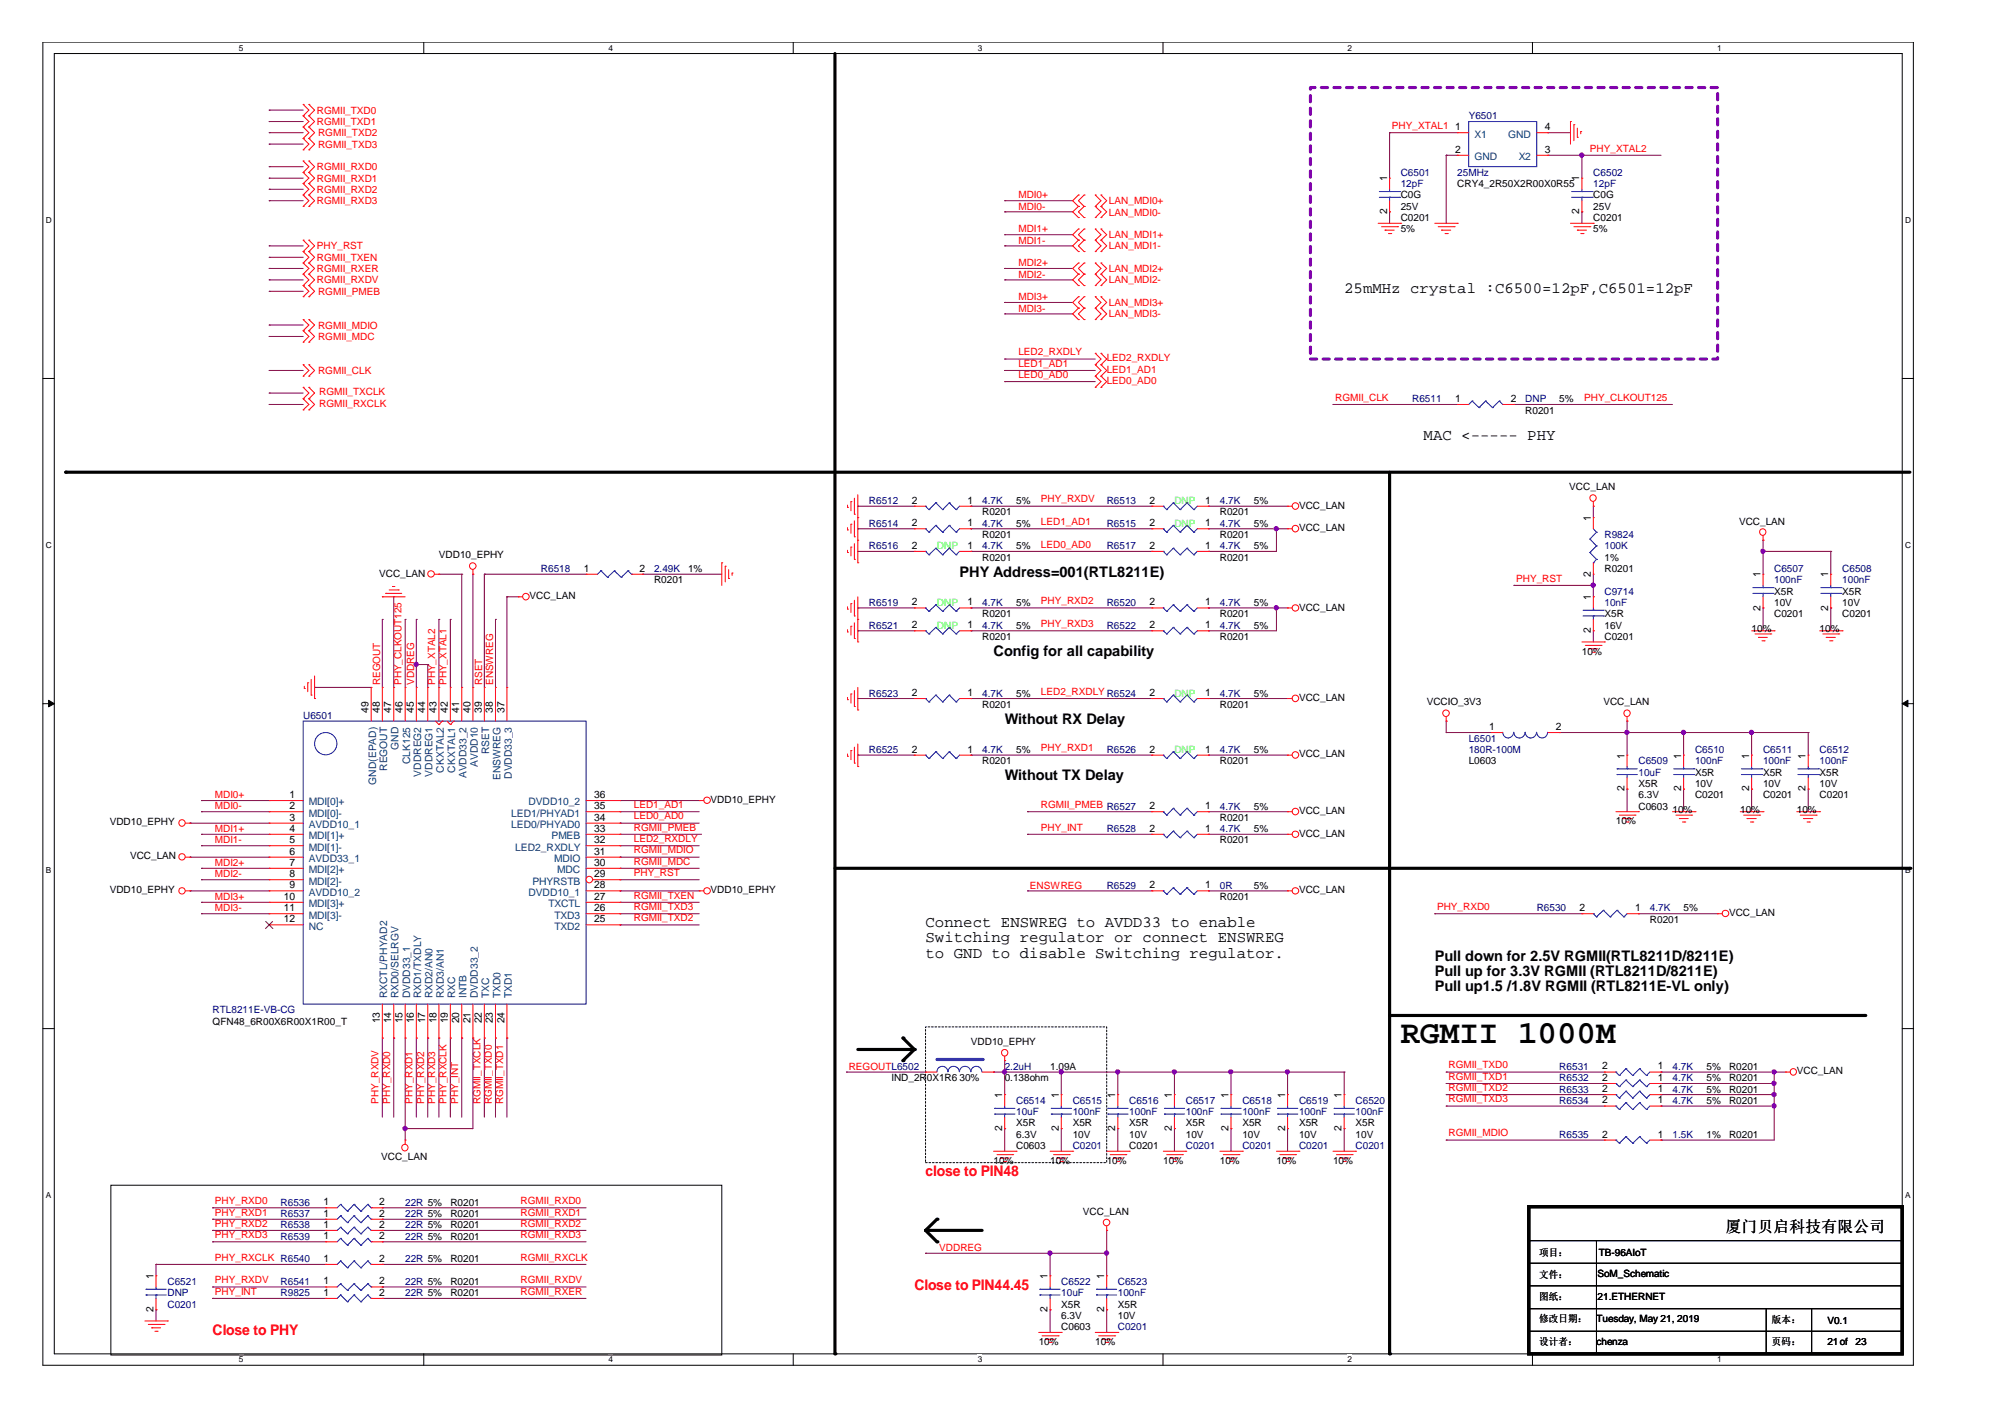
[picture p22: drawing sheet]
<svg xmlns="http://www.w3.org/2000/svg" width="297mm" height="210mm" viewBox="0 0 297 210" stroke-linecap="round" stroke-linejoin="round" font-family="sans-serif">
<defs><g id="words">
<text font-size="4.8" x="207.5" y="154.5">RGMII 1000M</text>
<g font-size="2.3">
<text x="199.1" y="43.4">25mMHz crystal :C6500=12pF,C6501=12pF</text>
<text x="210.9" y="65.2">MAC &lt;----- PHY</text>
<text x="137.1" y="137.3">Connect ENSWREG to AVDD33 to enable</text>
<text x="137.1" y="139.6">Switching regulator or connect ENSWREG</text>
<text x="137.1" y="141.9">to GND to disable Switching regulator.</text>
<text x="255.7" y="182.4">厦门贝启科技有限公司</text>
</g>
<g font-size="2.2">
<text x="142.2" y="85.4">PHY Address=001(RTL8211E)</text>
<text x="147.2" y="97.1">Config for all capability</text>
<text x="148.8" y="107.2">Without RX Delay</text>
<text x="148.8" y="115.6">Without TX Delay</text>
<text x="212.6" y="142.4">Pull down for 2.5V RGMII(RTL8211D/8211E)</text>
<text x="212.6" y="144.6">Pull up for 3.3V RGMII (RTL8211D/8211E)</text>
<text x="212.6" y="146.9">Pull up1.5 /1.8V RGMII (RTL8211E-VL only)</text>
</g>
<g font-size="2.2" fill="#f00">
<text x="137.1" y="174.3">close to PIN48</text>
<text x="135.5" y="191">Close to PIN44.45</text>
<text x="31.5" y="197.7">Close to PHY</text>
</g>
<g font-size="1.5" fill="#f00">
<text x="46.9" y="16.8">RGMII_TXD0</text>
<text x="46.9" y="18.5">RGMII_TXD1</text>
<text x="47.1" y="21.9">RGMII_TXD3</text>
<text x="47.1" y="20.2">RGMII_TXD2</text>
<text x="206.2" y="19.1">PHY_XTAL1</text>
<text x="235.5" y="22.5">PHY_XTAL2</text>
<text x="46.9" y="25.2">RGMII_RXD0</text>
<text x="46.9" y="26.9">RGMII_RXD1</text>
<text x="46.9" y="28.5">RGMII_RXD2</text>
<text x="150.9" y="29.4">MDI0+</text>
<text x="46.9" y="30.2">RGMII_RXD3</text>
<text x="150.9" y="31">MDI0-</text>
<text x="150.9" y="34.4">MDI1+</text>
<text x="164.3" y="31.9">LAN_MDI0-</text>
<text x="164.3" y="30.2">LAN_MDI0+</text>
<text x="164.3" y="35.3">LAN_MDI1+</text>
<text x="46.9" y="42">RGMII_RXDV</text>
<text x="46.9" y="36.9">PHY_RST</text>
<text x="46.9" y="38.6">RGMII_TXEN</text>
<text x="46.9" y="40.3">RGMII_RXER</text>
<text x="150.9" y="41.1">MDI2-</text>
<text x="150.9" y="36.1">MDI1-</text>
<text x="150.9" y="39.4">MDI2+</text>
<text x="164.3" y="36.9">LAN_MDI1-</text>
<text x="164.3" y="40.3">LAN_MDI2+</text>
<text x="164.3" y="42">LAN_MDI2-</text>
<text x="47.1" y="43.7">RGMII_PMEB</text>
<text x="150.9" y="44.5">MDI3+</text>
<text x="150.9" y="46.2">MDI3-</text>
<text x="164.3" y="45.3">LAN_MDI3+</text>
<text x="164.3" y="47">LAN_MDI3-</text>
<text x="47.1" y="48.7">RGMII_MDIO</text>
<text x="47.1" y="50.3">RGMII_MDC</text>
<text x="150.9" y="52.6">LED2_RXDLY</text>
<text x="164" y="53.5">LED2_RXDLY</text>
<text x="47.1" y="55.4">RGMII_CLK</text>
<text x="47.3" y="58.6">RGMII_TXCLK</text>
<text x="150.9" y="56">LED0_AD0</text>
<text x="150.9" y="54.3">LED1_AD1</text>
<text x="164" y="56.9">LED0_AD0</text>
<text x="164" y="55.2">LED1_AD1</text>
<text x="197.8" y="59.4">RGMII_CLK</text>
<text x="234.7" y="59.4">PHY_CLKOUT125</text>
<text x="47.3" y="60.3">RGMII_RXCLK</text>
<text x="154.2" y="77.8">LED1_AD1</text>
<text x="154.2" y="74.4">PHY_RXDV</text>
<text x="154.2" y="81.1">LED0_AD0</text>
<text x="154.2" y="89.5">PHY_RXD2</text>
<text x="224.6" y="86.2">PHY_RST</text>
<text x="154.2" y="92.9">PHY_RXD3</text>
<text x="56.3" y="101.5" transform="rotate(-90 56.3 101.5)">REGOUT</text>
<text x="59.5" y="101.5" transform="rotate(-90 59.5 101.5)">PHY_CLKOUT125</text>
<text x="61.3" y="101.5" transform="rotate(-90 61.3 101.5)">VDDREG</text>
<text x="64.5" y="101.5" transform="rotate(-90 64.5 101.5)">PHY_XTAL2</text>
<text x="66.2" y="101.5" transform="rotate(-90 66.2 101.5)">PHY_XTAL1</text>
<text x="71.4" y="101.5" transform="rotate(-90 71.4 101.5)">RSET</text>
<text x="73.1" y="101.5" transform="rotate(-90 73.1 101.5)">ENSWREG</text>
<text x="154.2" y="102.9">LED2_RXDLY R6524</text>
<text x="154.2" y="111.3">PHY_RXD1</text>
<text x="31.8" y="119.9">MDI0-</text>
<text x="31.8" y="118.3">MDI0+</text>
<text x="93.9" y="119.7">LED1_AD1</text>
<text x="154.2" y="119.7">RGMII_PMEB R6527</text>
<text x="31.8" y="123.2">MDI1+</text>
<text x="31.8" y="124.9">MDI1-</text>
<text x="93.9" y="121.4">LED0_AD0</text>
<text x="93.9" y="123">RGMII_PMEB</text>
<text x="93.9" y="124.7">LED2_RXDLY</text>
<text x="154.2" y="123">PHY_INT</text>
<text x="31.8" y="130">MDI2-</text>
<text x="31.8" y="128.3">MDI2+</text>
<text x="93.9" y="126.4">RGMII_MDIO</text>
<text x="93.9" y="129.8">PHY_RST</text>
<text x="93.9" y="128.1">RGMII_MDC</text>
<text x="152.6" y="131.6">ENSWREG</text>
<text x="31.8" y="135">MDI3-</text>
<text x="31.8" y="133.3">MDI3+</text>
<text x="93.9" y="133.1">RGMII_TXEN</text>
<text x="93.9" y="134.8">RGMII_TXD3</text>
<text x="93.9" y="136.5">RGMII_TXD2</text>
<text x="212.9" y="134.8">PHY_RXD0</text>
<text x="125.7" y="158.5">REGOUTL6502</text>
<text x="214.6" y="159.9">RGMII_TXD1</text>
<text x="214.6" y="158.3">RGMII_TXD0</text>
<text x="214.6" y="161.6">RGMII_TXD2</text>
<text x="56.1" y="163.5" transform="rotate(-90 56.1 163.5)">PHY_RXDV</text>
<text x="57.8" y="163.5" transform="rotate(-90 57.8 163.5)">PHY_RXD0</text>
<text x="61.1" y="163.5" transform="rotate(-90 61.1 163.5)">PHY_RXD1</text>
<text x="62.8" y="163.5" transform="rotate(-90 62.8 163.5)">PHY_RXD2</text>
<text x="64.5" y="163.5" transform="rotate(-90 64.5 163.5)">PHY_RXD3</text>
<text x="66.2" y="163.5" transform="rotate(-90 66.2 163.5)">PHY_RXCLK</text>
<text x="67.9" y="163.5" transform="rotate(-90 67.9 163.5)">PHY_INT</text>
<text x="71.2" y="163.5" transform="rotate(-90 71.2 163.5)">RGMII_TXCLK</text>
<text x="72.9" y="163.5" transform="rotate(-90 72.9 163.5)">RGMII_TXD0</text>
<text x="74.5" y="163.5" transform="rotate(-90 74.5 163.5)">RGMII_TXD1</text>
<text x="214.6" y="163.3">RGMII_TXD3</text>
<text x="214.6" y="168.3">RGMII_MDIO</text>
<text x="31.8" y="178.4">PHY_RXD0</text>
<text x="77.1" y="178.4">RGMII_RXD0</text>
<text x="31.8" y="183.4">PHY_RXD3</text>
<text x="31.8" y="181.7">PHY_RXD2</text>
<text x="31.8" y="180.1">PHY_RXD1</text>
<text x="77.1" y="181.7">RGMII_RXD2</text>
<text x="77.1" y="183.4">RGMII_RXD3</text>
<text x="77.1" y="180.1">RGMII_RXD1</text>
<text x="139.1" y="185.3">VDDREG</text>
<text x="31.8" y="186.7">PHY_RXCLK R6540</text>
<text x="31.8" y="190.1">PHY_RXDV</text>
<text x="31.8" y="191.8">PHY_INT</text>
<text x="77.1" y="186.7">RGMII_RXCLK</text>
<text x="77.1" y="190.1">RGMII_RXDV</text>
<text x="77.1" y="191.8">RGMII_RXER</text>
</g>
<g font-size="1.5" fill="#000080">
<text x="217.6" y="17.7">Y6501</text>
<text x="207.5" y="26">C6501</text>
<text x="207.5" y="27.7">12pF</text>
<text x="215.9" y="26">25MHz</text>
<text x="236.1" y="26">C6502</text>
<text x="236.1" y="27.7">12pF</text>
<text x="209.2" y="59.6">R6511</text>
<text x="226" y="59.6">DNP</text>
<text x="128.7" y="74.6">R6512</text>
<text x="145.5" y="74.6">4.7K</text>
<text x="164" y="74.6">R6513</text>
<text x="180.7" y="74.6">4.7K</text>
<text x="128.7" y="81.4">R6516</text>
<text x="128.7" y="78">R6514</text>
<text x="145.5" y="81.4">4.7K</text>
<text x="145.5" y="78">4.7K</text>
<text x="164" y="81.4">R6517</text>
<text x="164" y="78">R6515</text>
<text x="180.7" y="81.4">4.7K</text>
<text x="180.7" y="78">4.7K</text>
<text x="237.7" y="79.7">R9824</text>
<text x="237.7" y="81.4">100K</text>
<text x="80.1" y="84.7">R6518</text>
<text x="96.9" y="84.7">2.49K</text>
<text x="128.7" y="89.8">R6519</text>
<text x="145.5" y="89.8">4.7K</text>
<text x="164" y="89.8">R6520</text>
<text x="180.7" y="89.8">4.7K</text>
<text x="237.7" y="88.1">C9714</text>
<text x="237.7" y="89.8">10nF</text>
<text x="262.8" y="84.7">C6507</text>
<text x="262.8" y="86.4">100nF</text>
<text x="272.9" y="84.7">C6508</text>
<text x="272.9" y="86.4">100nF</text>
<text x="128.7" y="93.1">R6521</text>
<text x="145.5" y="93.1">4.7K</text>
<text x="164" y="93.1">R6522</text>
<text x="180.7" y="93.1">4.7K</text>
<text x="44.9" y="106.5">U6501</text>
<text x="128.7" y="103.2">R6523</text>
<text x="145.5" y="103.2">4.7K</text>
<text x="180.7" y="103.2">4.7K</text>
<text x="128.7" y="111.6">R6525</text>
<text x="145.5" y="111.6">4.7K</text>
<text x="164" y="111.6">R6526</text>
<text x="180.7" y="111.6">4.7K</text>
<text x="217.6" y="109.9">L6501</text>
<text x="217.6" y="111.6">180R-100M</text>
<text x="242.7" y="113.2">C6509</text>
<text x="251.1" y="111.6">C6510</text>
<text x="251.1" y="113.2">100nF</text>
<text x="261.2" y="111.6">C6511</text>
<text x="261.2" y="113.2">100nF</text>
<text x="269.6" y="111.6">C6512</text>
<text x="269.6" y="113.2">100nF</text>
<text x="180.7" y="119.9">4.7K</text>
<text x="242.7" y="114.9">10uF</text>
<text x="164" y="123.3">R6528</text>
<text x="180.7" y="123.3">4.7K</text>
<text x="164" y="131.7">R6529</text>
<text x="180.7" y="131.7">0R</text>
<text x="227.7" y="135">R6530</text>
<text x="244.4" y="135">4.7K</text>
<text x="31.5" y="150.1">RTL8211E-VB-CG</text>
<text x="148.8" y="158.5">2.2uH</text>
<text x="231" y="161.9">R6533</text>
<text x="231" y="158.5">R6531</text>
<text x="231" y="160.2">R6532</text>
<text x="247.8" y="161.9">4.7K</text>
<text x="247.8" y="158.5">4.7K</text>
<text x="247.8" y="160.2">4.7K</text>
<text x="150.5" y="163.5">C6514</text>
<text x="150.5" y="165.2">10uF</text>
<text x="158.9" y="163.5">C6515</text>
<text x="158.9" y="165.2">100nF</text>
<text x="167.3" y="163.5">C6516</text>
<text x="167.3" y="165.2">100nF</text>
<text x="175.7" y="163.5">C6517</text>
<text x="175.7" y="165.2">100nF</text>
<text x="184.1" y="163.5">C6518</text>
<text x="184.1" y="165.2">100nF</text>
<text x="192.4" y="163.5">C6519</text>
<text x="192.4" y="165.2">100nF</text>
<text x="200.8" y="163.5">C6520</text>
<text x="200.8" y="165.2">100nF</text>
<text x="231" y="163.5">R6534</text>
<text x="247.8" y="163.5">4.7K</text>
<text x="158.9" y="170.2">C0201</text>
<text x="175.7" y="170.2">C0201</text>
<text x="184.1" y="170.2">C0201</text>
<text x="192.4" y="170.2">C0201</text>
<text x="200.8" y="170.2">C0201</text>
<text x="231" y="168.5">R6535</text>
<text x="247.8" y="168.5">1.5K</text>
<text x="41.6" y="178.6">R6536</text>
<text x="60" y="178.6">22R 5%</text>
<text x="41.6" y="183.6">R6539</text>
<text x="41.6" y="182">R6538</text>
<text x="41.6" y="180.3">R6537</text>
<text x="60" y="183.6">22R 5%</text>
<text x="60" y="182">22R 5%</text>
<text x="60" y="180.3">22R 5%</text>
<text x="24.8" y="190.3">C6521</text>
<text x="24.8" y="192">DNP</text>
<text x="41.6" y="190.3">R6541</text>
<text x="41.6" y="192">R9825</text>
<text x="60" y="190.3">22R 5%</text>
<text x="60" y="192">22R 5%</text>
<text x="60" y="187">22R 5%</text>
<text x="157.2" y="190.3">C6522</text>
<text x="157.2" y="192">10uF</text>
<text x="165.6" y="190.3">C6523</text>
<text x="165.6" y="192">100nF</text>
<text x="24.8" y="193.7">C0201</text>
<text x="165.6" y="197">C0201</text>
</g>
<g font-size="1.5">
<text x="215.6" y="19.3">1</text>
<text x="215.6" y="22.6">2</text>
<text x="228.9" y="22.6">3</text>
<text x="228.9" y="19.3">4</text>
<text x="205.5" y="26.9" transform="rotate(-90 205.5 26.9)">1</text>
<text x="207.5" y="29.4">C0G</text>
<text x="215.9" y="27.7">CRY4_2R50X2R00X0R55</text>
<text x="234" y="26.9" transform="rotate(-90 234 26.9)">1</text>
<text x="236.1" y="29.4">C0G</text>
<text x="205.5" y="31.8" transform="rotate(-90 205.5 31.8)">2</text>
<text x="207.5" y="32.7">C0201</text>
<text x="207.5" y="31.1">25V</text>
<text x="207.5" y="34.4">5%</text>
<text x="234" y="31.8" transform="rotate(-90 234 31.8)">2</text>
<text x="236.1" y="32.7">C0201</text>
<text x="236.1" y="31.1">25V</text>
<text x="236.1" y="34.4">5%</text>
<text x="215.6" y="59.5">1</text>
<text x="223.8" y="59.5">2</text>
<text x="231" y="59.6">5%</text>
<text x="226" y="61.3">R0201</text>
<text x="135.1" y="74.6">2</text>
<text x="135.1" y="77.9">2</text>
<text x="143.3" y="74.6">1</text>
<text x="143.3" y="77.9">1</text>
<text x="145.5" y="76.3">R0201</text>
<text x="150.5" y="74.6">5%</text>
<text x="170.3" y="74.6">2</text>
<text x="170.3" y="77.9">2</text>
<text x="178.6" y="74.6">1</text>
<text x="178.6" y="77.9">1</text>
<text x="180.7" y="76.3">R0201</text>
<text x="185.8" y="74.6">5%</text>
<text x="192.4" y="75.3">VCC_LAN</text>
<text x="232.5" y="72.7">VCC_LAN</text>
<text x="235.7" y="77.1" transform="rotate(-90 235.7 77.1)">1</text>
<text x="257.6" y="77.7">VCC_LAN</text>
<text x="65" y="82.7">VDD10_EPHY</text>
<text x="135.1" y="81.3">2</text>
<text x="143.3" y="81.3">1</text>
<text x="145.5" y="83">R0201</text>
<text x="145.5" y="79.7">R0201</text>
<text x="150.5" y="81.4">5%</text>
<text x="150.5" y="78">5%</text>
<text x="170.3" y="81.3">2</text>
<text x="178.6" y="81.3">1</text>
<text x="180.7" y="83">R0201</text>
<text x="180.7" y="79.7">R0201</text>
<text x="185.8" y="81.4">5%</text>
<text x="185.8" y="78">5%</text>
<text x="192.4" y="78.7">VCC_LAN</text>
<text x="237.7" y="83">1%</text>
<text x="56.2" y="85.4">VCC_LAN</text>
<text x="78.4" y="88.7">VCC_LAN</text>
<text x="86.5" y="84.7">1</text>
<text x="94.7" y="84.7">2</text>
<text x="96.9" y="86.4">R0201</text>
<text x="101.9" y="84.7">1%</text>
<text x="135.1" y="89.7">2</text>
<text x="143.3" y="89.7">1</text>
<text x="150.5" y="89.8">5%</text>
<text x="170.3" y="89.7">2</text>
<text x="178.6" y="89.7">1</text>
<text x="185.8" y="89.8">5%</text>
<text x="235.7" y="88.9" transform="rotate(-90 235.7 88.9)">1</text>
<text x="235.7" y="85.4" transform="rotate(-90 235.7 85.4)">2</text>
<text x="237.7" y="84.7">R0201</text>
<text x="260.8" y="85.5" transform="rotate(-90 260.8 85.5)">1</text>
<text x="262.8" y="88.1">X5R</text>
<text x="262.8" y="89.8">10V</text>
<text x="270.8" y="85.5" transform="rotate(-90 270.8 85.5)">1</text>
<text x="272.9" y="88.1">X5R</text>
<text x="272.9" y="89.8">10V</text>
<text x="135.1" y="93.1">2</text>
<text x="143.3" y="93.1">1</text>
<text x="145.5" y="94.8">R0201</text>
<text x="145.5" y="91.4">R0201</text>
<text x="150.5" y="93.1">5%</text>
<text x="170.3" y="93.1">2</text>
<text x="178.6" y="93.1">1</text>
<text x="180.7" y="94.8">R0201</text>
<text x="180.7" y="91.4">R0201</text>
<text x="185.8" y="93.1">5%</text>
<text x="192.4" y="90.4">VCC_LAN</text>
<text x="235.7" y="93.8" transform="rotate(-90 235.7 93.8)">2</text>
<text x="237.7" y="94.8">C0201</text>
<text x="237.7" y="91.4">X5R</text>
<text x="237.7" y="93.1">16V</text>
<text x="259.5" y="93.6">10%</text>
<text x="260.8" y="90.4" transform="rotate(-90 260.8 90.4)">2</text>
<text x="262.8" y="91.4">C0201</text>
<text x="269.6" y="93.6">10%</text>
<text x="270.8" y="90.4" transform="rotate(-90 270.8 90.4)">2</text>
<text x="272.9" y="91.4">C0201</text>
<text x="234.4" y="97">10%</text>
<text x="54.6" y="105.6" transform="rotate(-90 54.6 105.6)">49</text>
<text x="56.3" y="105.6" transform="rotate(-90 56.3 105.6)">48</text>
<text x="58" y="105.6" transform="rotate(-90 58 105.6)">47</text>
<text x="59.6" y="105.6" transform="rotate(-90 59.6 105.6)">46</text>
<text x="61.3" y="105.6" transform="rotate(-90 61.3 105.6)">45</text>
<text x="63" y="105.6" transform="rotate(-90 63 105.6)">44</text>
<text x="64.6" y="105.6" transform="rotate(-90 64.6 105.6)">43</text>
<text x="66.3" y="105.6" transform="rotate(-90 66.3 105.6)">42</text>
<text x="68" y="105.6" transform="rotate(-90 68 105.6)">41</text>
<text x="69.7" y="105.6" transform="rotate(-90 69.7 105.6)">40</text>
<text x="71.4" y="105.6" transform="rotate(-90 71.4 105.6)">39</text>
<text x="73" y="105.6" transform="rotate(-90 73 105.6)">38</text>
<text x="74.7" y="105.6" transform="rotate(-90 74.7 105.6)">37</text>
<text x="135.1" y="103.1">2</text>
<text x="143.3" y="103.1">1</text>
<text x="145.5" y="104.8">R0201</text>
<text x="150.5" y="103.2">5%</text>
<text x="170.3" y="103.1">2</text>
<text x="178.6" y="103.1">1</text>
<text x="180.7" y="104.8">R0201</text>
<text x="185.8" y="103.2">5%</text>
<text x="192.4" y="103.8">VCC_LAN</text>
<text x="211.4" y="104.5">VCCIO_3V3</text>
<text x="237.5" y="104.5">VCC_LAN</text>
<text x="135.1" y="111.5">2</text>
<text x="143.3" y="111.5">1</text>
<text x="145.5" y="113.2">R0201</text>
<text x="150.5" y="111.6">5%</text>
<text x="170.3" y="111.5">2</text>
<text x="178.6" y="111.5">1</text>
<text x="180.7" y="113.2">R0201</text>
<text x="185.8" y="111.6">5%</text>
<text x="192.4" y="112.2">VCC_LAN</text>
<text x="217.6" y="113.2">L0603</text>
<text x="220.6" y="108.1">1</text>
<text x="230.5" y="108.1">2</text>
<text x="240.7" y="112.4" transform="rotate(-90 240.7 112.4)">1</text>
<text x="249" y="112.4" transform="rotate(-90 249 112.4)">1</text>
<text x="259.1" y="112.4" transform="rotate(-90 259.1 112.4)">1</text>
<text x="267.5" y="112.4" transform="rotate(-90 267.5 112.4)">1</text>
<text x="42.9" y="118.2">1</text>
<text x="42.9" y="119.9">2</text>
<text x="88" y="119.9">35</text>
<text x="88" y="118.2">36</text>
<text x="105.3" y="118.9">VDD10_EPHY</text>
<text x="170.3" y="119.9">2</text>
<text x="178.6" y="119.9">1</text>
<text x="185.8" y="119.9">5%</text>
<text x="240.7" y="117.2" transform="rotate(-90 240.7 117.2)">2</text>
<text x="242.7" y="119.9">C0603</text>
<text x="242.7" y="116.6">X5R</text>
<text x="242.7" y="118.3">6.3V</text>
<text x="249" y="117.2" transform="rotate(-90 249 117.2)">2</text>
<text x="251.1" y="118.3">C0201</text>
<text x="251.1" y="114.9">X5R</text>
<text x="251.1" y="116.6">10V</text>
<text x="259.1" y="117.2" transform="rotate(-90 259.1 117.2)">2</text>
<text x="261.2" y="118.3">C0201</text>
<text x="261.2" y="114.9">X5R</text>
<text x="261.2" y="116.6">10V</text>
<text x="267.5" y="117.2" transform="rotate(-90 267.5 117.2)">2</text>
<text x="269.6" y="118.3">C0201</text>
<text x="269.6" y="114.9">X5R</text>
<text x="269.6" y="116.6">10V</text>
<text x="16.3" y="122.3">VDD10_EPHY</text>
<text x="42.9" y="121.6">3</text>
<text x="42.9" y="123.2">4</text>
<text x="42.9" y="124.9">5</text>
<text x="88" y="124.9">32</text>
<text x="88" y="121.6">34</text>
<text x="88" y="123.2">33</text>
<text x="170.3" y="123.2">2</text>
<text x="178.6" y="123.2">1</text>
<text x="180.7" y="124.9">R0201</text>
<text x="180.7" y="121.6">R0201</text>
<text x="185.8" y="123.3">5%</text>
<text x="192.4" y="124">VCC_LAN</text>
<text x="192.4" y="120.6">VCC_LAN</text>
<text x="239.4" y="122.1">10%</text>
<text x="247.8" y="120.4">10%</text>
<text x="257.8" y="120.4">10%</text>
<text x="266.2" y="120.4">10%</text>
<text x="19.3" y="127.3">VCC_LAN</text>
<text x="42.9" y="126.6">6</text>
<text x="42.9" y="128.2">7</text>
<text x="42.9" y="129.9">8</text>
<text x="42.9" y="131.6">9</text>
<text x="88" y="129.9">29</text>
<text x="88" y="128.2">30</text>
<text x="88" y="126.6">31</text>
<text x="88" y="131.6">28</text>
<text x="170.3" y="131.6">2</text>
<text x="178.6" y="131.6">1</text>
<text x="185.8" y="131.7">5%</text>
<text x="16.3" y="132.3">VDD10_EPHY</text>
<text x="42" y="133.3">10</text>
<text x="42" y="135">11</text>
<text x="42" y="136.6">12</text>
<text x="88" y="136.6">25</text>
<text x="88" y="135">26</text>
<text x="88" y="133.3">27</text>
<text x="105.3" y="132.3">VDD10_EPHY</text>
<text x="180.7" y="133.3">R0201</text>
<text x="192.4" y="132.3">VCC_LAN</text>
<text x="234" y="135">2</text>
<text x="242.2" y="135">1</text>
<text x="244.4" y="136.7">R0201</text>
<text x="249.4" y="135">5%</text>
<text x="256.2" y="135.7">VCC_LAN</text>
<text x="31.5" y="151.8">QFN48_6R00X6R00X1R00_T</text>
<text x="56.3" y="151.6" transform="rotate(-90 56.3 151.6)">13</text>
<text x="58" y="151.6" transform="rotate(-90 58 151.6)">14</text>
<text x="59.6" y="151.6" transform="rotate(-90 59.6 151.6)">15</text>
<text x="61.3" y="151.6" transform="rotate(-90 61.3 151.6)">16</text>
<text x="63" y="151.6" transform="rotate(-90 63 151.6)">17</text>
<text x="64.6" y="151.6" transform="rotate(-90 64.6 151.6)">18</text>
<text x="66.3" y="151.6" transform="rotate(-90 66.3 151.6)">19</text>
<text x="68" y="151.6" transform="rotate(-90 68 151.6)">20</text>
<text x="69.7" y="151.6" transform="rotate(-90 69.7 151.6)">21</text>
<text x="71.4" y="151.6" transform="rotate(-90 71.4 151.6)">22</text>
<text x="73" y="151.6" transform="rotate(-90 73 151.6)">23</text>
<text x="74.7" y="151.6" transform="rotate(-90 74.7 151.6)">24</text>
<text x="143.8" y="154.8">VDD10_EPHY</text>
<text x="132.1" y="160.2">IND_2R0X1R6</text>
<text x="142.2" y="160.2">30%</text>
<text x="148.8" y="160.2">0.138ohm</text>
<text x="155.6" y="158.5">1.09A</text>
<text x="237.4" y="161.8">2</text>
<text x="237.4" y="158.4">2</text>
<text x="237.4" y="160.1">2</text>
<text x="245.6" y="161.8">1</text>
<text x="245.6" y="158.4">1</text>
<text x="245.6" y="160.1">1</text>
<text x="252.8" y="161.9">5%</text>
<text x="252.8" y="158.5">5%</text>
<text x="252.8" y="160.2">5%</text>
<text x="256.2" y="161.9">R0201</text>
<text x="256.2" y="158.5">R0201</text>
<text x="256.2" y="160.2">R0201</text>
<text x="266.2" y="159.1">VCC_LAN</text>
<text x="148.5" y="167.5" transform="rotate(-90 148.5 167.5)">2</text>
<text x="148.5" y="162.7" transform="rotate(-90 148.5 162.7)">1</text>
<text x="150.5" y="166.8">X5R</text>
<text x="156.8" y="167.5" transform="rotate(-90 156.8 167.5)">2</text>
<text x="156.8" y="162.7" transform="rotate(-90 156.8 162.7)">1</text>
<text x="158.9" y="166.8">X5R</text>
<text x="165.2" y="167.5" transform="rotate(-90 165.2 167.5)">2</text>
<text x="165.2" y="162.7" transform="rotate(-90 165.2 162.7)">1</text>
<text x="167.3" y="166.8">X5R</text>
<text x="173.6" y="167.5" transform="rotate(-90 173.6 167.5)">2</text>
<text x="173.6" y="162.7" transform="rotate(-90 173.6 162.7)">1</text>
<text x="175.7" y="166.8">X5R</text>
<text x="182" y="167.5" transform="rotate(-90 182 167.5)">2</text>
<text x="182" y="162.7" transform="rotate(-90 182 162.7)">1</text>
<text x="184.1" y="166.8">X5R</text>
<text x="190.4" y="167.5" transform="rotate(-90 190.4 167.5)">2</text>
<text x="190.4" y="162.7" transform="rotate(-90 190.4 162.7)">1</text>
<text x="192.4" y="166.8">X5R</text>
<text x="198.8" y="167.5" transform="rotate(-90 198.8 167.5)">2</text>
<text x="198.8" y="162.7" transform="rotate(-90 198.8 162.7)">1</text>
<text x="200.8" y="166.8">X5R</text>
<text x="237.4" y="163.5">2</text>
<text x="245.6" y="163.5">1</text>
<text x="252.8" y="163.5">5%</text>
<text x="256.2" y="163.5">R0201</text>
<text x="56.5" y="171.9">VCC_LAN</text>
<text x="147.2" y="172.4">10%</text>
<text x="150.5" y="170.2">C0603</text>
<text x="150.5" y="168.5">6.3V</text>
<text x="155.6" y="172.4">10%</text>
<text x="158.9" y="168.5">10V</text>
<text x="164" y="172.4">10%</text>
<text x="167.3" y="170.2">C0201</text>
<text x="167.3" y="168.5">10V</text>
<text x="172.3" y="172.4">10%</text>
<text x="175.7" y="168.5">10V</text>
<text x="180.7" y="172.4">10%</text>
<text x="184.1" y="168.5">10V</text>
<text x="189.1" y="172.4">10%</text>
<text x="192.4" y="168.5">10V</text>
<text x="197.5" y="172.4">10%</text>
<text x="200.8" y="168.5">10V</text>
<text x="237.4" y="168.5">2</text>
<text x="245.6" y="168.5">1</text>
<text x="252.8" y="168.5">1%</text>
<text x="256.2" y="168.5">R0201</text>
<text x="47.9" y="178.5">1</text>
<text x="56.2" y="178.5">2</text>
<text x="66.7" y="178.6">R0201</text>
<text x="160.4" y="179.9">VCC_LAN</text>
<text x="47.9" y="183.6">1</text>
<text x="47.9" y="181.9">1</text>
<text x="47.9" y="180.2">1</text>
<text x="56.2" y="183.6">2</text>
<text x="56.2" y="181.9">2</text>
<text x="56.2" y="180.2">2</text>
<text x="66.7" y="183.6">R0201</text>
<text x="66.7" y="182">R0201</text>
<text x="66.7" y="180.3">R0201</text>
<text x="228" y="186">项目：</text>
<text x="236.9" y="186">TB-96AIoT</text>
<text x="22.7" y="189.5" transform="rotate(-90 22.7 189.5)">1</text>
<text x="47.9" y="190.3">1</text>
<text x="47.9" y="192">1</text>
<text x="47.9" y="186.9">1</text>
<text x="56.2" y="190.3">2</text>
<text x="56.2" y="192">2</text>
<text x="56.2" y="186.9">2</text>
<text x="66.7" y="190.3">R0201</text>
<text x="66.7" y="192">R0201</text>
<text x="66.7" y="187">R0201</text>
<text x="155.2" y="189.5" transform="rotate(-90 155.2 189.5)">1</text>
<text x="163.6" y="189.5" transform="rotate(-90 163.6 189.5)">1</text>
<text x="228" y="189.3">文件：</text>
<text x="236.7" y="189.2">SoM_Schematic</text>
<text x="22.7" y="194.4" transform="rotate(-90 22.7 194.4)">2</text>
<text x="155.2" y="194.4" transform="rotate(-90 155.2 194.4)">2</text>
<text x="157.2" y="197">C0603</text>
<text x="157.2" y="193.7">X5R</text>
<text x="157.2" y="195.4">6.3V</text>
<text x="163.6" y="194.4" transform="rotate(-90 163.6 194.4)">2</text>
<text x="165.6" y="193.7">X5R</text>
<text x="165.6" y="195.4">10V</text>
<text x="228" y="195.8">修改日期：</text>
<text x="228" y="192.5">图纸：</text>
<text x="236.5" y="195.8">Tuesday, May 21, 2019</text>
<text x="236.7" y="192.5">21.ETHERNET</text>
<text x="262.5" y="196">版本：</text>
<text x="270.7" y="196.2">V0.1</text>
<text x="153.9" y="199.2">10%</text>
<text x="162.3" y="199.2">10%</text>
<text x="228" y="199.2">设计者：</text>
<text x="236.5" y="199.2">chenza</text>
<text x="262.5" y="199.2">页码：</text>
<text x="270.7" y="199.2">21of</text>
<text x="274.9" y="199.2">23</text>
</g>
<g font-size="1.5" fill="#004080">
<text x="218.4" y="20.4">X1</text>
<text x="218.4" y="23.7">GND</text>
<text x="223.4" y="20.4">GND</text>
<text x="225" y="23.7">X2</text>
<text x="59.1" y="111.1" transform="rotate(-90 59.1 111.1)">GND</text>
<text x="60.7" y="113.2" transform="rotate(-90 60.7 113.2)">CLK125</text>
<text x="70.8" y="113.6" transform="rotate(-90 70.8 113.6)">AVDD10</text>
<text x="72.5" y="111.7" transform="rotate(-90 72.5 111.7)">RSET</text>
<text x="45.8" y="119.3">MDI[0]+</text>
<text x="55.7" y="116.2" transform="rotate(-90 55.7 116.2)">GND(EPAD)</text>
<text x="57.4" y="114.2" transform="rotate(-90 57.4 114.2)">REGOUT</text>
<text x="62.4" y="115" transform="rotate(-90 62.4 115)">VDDREG2</text>
<text x="64.1" y="115" transform="rotate(-90 64.1 115)">VDDREG1</text>
<text x="65.7" y="114.4" transform="rotate(-90 65.7 114.4)">CKXTAL2</text>
<text x="67.4" y="114.4" transform="rotate(-90 67.4 114.4)">CKXTAL1</text>
<text x="69.1" y="115.3" transform="rotate(-90 69.1 115.3)">AVDD33_2</text>
<text x="74.1" y="115.5" transform="rotate(-90 74.1 115.5)">ENSWREG</text>
<text x="75.8" y="115.4" transform="rotate(-90 75.8 115.4)">DVDD33_3</text>
<text x="78.3" y="119.3">DVDD10_2</text>
<text x="45.8" y="121">MDI[0]-</text>
<text x="45.8" y="122.7">AVDD10_1</text>
<text x="45.8" y="124.3">MDI[1]+</text>
<text x="45.8" y="126">MDI[1]-</text>
<text x="75.7" y="122.7">LED0/PHYAD0</text>
<text x="75.7" y="121">LED1/PHYAD1</text>
<text x="76.3" y="126">LED2_RXDLY</text>
<text x="81.7" y="124.3">PMEB</text>
<text x="45.8" y="127.7">AVDD33_1</text>
<text x="45.8" y="129.3">MDI[2]+</text>
<text x="45.8" y="131">MDI[2]-</text>
<text x="78.9" y="131">PHYRSTB</text>
<text x="82.1" y="127.7">MDIO</text>
<text x="82.5" y="129.3">MDC</text>
<text x="45.8" y="132.7">AVDD10_2</text>
<text x="45.8" y="134.4">MDI[3]+</text>
<text x="45.8" y="136.1">MDI[3]-</text>
<text x="45.8" y="137.7">NC</text>
<text x="78.3" y="132.7">DVDD10_1</text>
<text x="81.3" y="134.4">TXCTL</text>
<text x="82.2" y="137.7">TXD2</text>
<text x="82.2" y="136.1">TXD3</text>
<text x="57.4" y="147.9" transform="rotate(-90 57.4 147.9)">RXCTL/PHYAD2</text>
<text x="59.1" y="147.9" transform="rotate(-90 59.1 147.9)">RXD0/SELRGV</text>
<text x="60.7" y="147.9" transform="rotate(-90 60.7 147.9)">DVDD33_1</text>
<text x="62.4" y="147.9" transform="rotate(-90 62.4 147.9)">RXD1/TXDLY</text>
<text x="64.1" y="147.9" transform="rotate(-90 64.1 147.9)">RXD2/AN0</text>
<text x="65.7" y="147.9" transform="rotate(-90 65.7 147.9)">RXD3/AN1</text>
<text x="67.4" y="147.9" transform="rotate(-90 67.4 147.9)">RXC</text>
<text x="69.1" y="147.9" transform="rotate(-90 69.1 147.9)">INTB</text>
<text x="70.8" y="147.9" transform="rotate(-90 70.8 147.9)">DVDD33_2</text>
<text x="72.5" y="147.9" transform="rotate(-90 72.5 147.9)">TXC</text>
<text x="74.1" y="147.9" transform="rotate(-90 74.1 147.9)">TXD0</text>
<text x="75.8" y="147.9" transform="rotate(-90 75.8 147.9)">TXD1</text>
</g>
<g font-size="1.5" fill="#0f0">
<text x="174" y="74.6">DNP</text>
<text x="138.8" y="81.4">DNP</text>
<text x="174" y="78">DNP</text>
<text x="138.8" y="89.8">DNP</text>
<text x="138.8" y="93.1">DNP</text>
<text x="174" y="103.2">DNP</text>
<text x="174" y="111.6">DNP</text>
</g>
<g font-size="1.2">
<text x="35.4" y="7.5">5</text>
<text x="90.1" y="7.5">4</text>
<text x="144.9" y="7.5">3</text>
<text x="199.6" y="7.5">2</text>
<text x="254.4" y="7.5">1</text>
<text x="6.8" y="33.1">D</text>
<text x="282.2" y="33.1">D</text>
<text x="6.8" y="81.2">C</text>
<text x="282.2" y="81.2">C</text>
<text x="6.8" y="129.4">B</text>
<text x="282.2" y="129.4">B</text>
<text x="6.8" y="177.5">A</text>
<text x="282.2" y="177.5">A</text>
<text x="35.4" y="201.8">5</text>
<text x="90.1" y="201.8">4</text>
<text x="144.9" y="201.8">3</text>
<text x="199.6" y="201.8">2</text>
<text x="254.4" y="201.8">1</text>
</g>
</g></defs>
<path d="M6.3 6.2h277.2v196h-277.2zM8 7.9h273.8v192.6h-273.8z" fill="none" stroke="#000" stroke-width=".15"/>
<g fill="#fff">
<path d="M35.4 6.4h.6v1.4h-.6z"/>
<path d="M35.4 200.7h.6v1.4h-.6z"/>
</g>
<path d="M62.8 6.2v1.7M62.8 200.5v1.7" fill="none" stroke="#000" stroke-width=".15"/>
<g fill="#fff">
<path d="M90.1 6.4h.7v1.4h-.7z"/>
<path d="M90.1 200.7h.7v1.4h-.7z"/>
</g>
<path d="M117.5 6.2v1.7M117.5 200.5v1.7" fill="none" stroke="#000" stroke-width=".15"/>
<g fill="#fff">
<path d="M144.9 6.4h.6v1.4h-.6z"/>
<path d="M144.9 200.7h.6v1.4h-.6z"/>
</g>
<path d="M172.3 6.2v1.7M172.3 200.5v1.7" fill="none" stroke="#000" stroke-width=".15"/>
<g fill="#fff">
<path d="M199.6 6.4h.7v1.4h-.7z"/>
<path d="M199.6 200.7h.7v1.4h-.7z"/>
</g>
<path d="M227 6.2v1.7M227 200.5v1.7" fill="none" stroke="#000" stroke-width=".15"/>
<g fill="#fff">
<path d="M254.4 6.4h.6v1.4h-.6z"/>
<path d="M254.4 200.7h.6v1.4h-.6z"/>
<path d="M6.8 31.9h.8v1.4h-.8z"/>
<path d="M282.2 31.9h.9v1.4h-.9z"/>
<path d="M6.8 80.1h.8v1.4h-.8z"/>
<path d="M282.2 80.1h.9v1.4h-.9z"/>
</g>
<path d="M6.3 56.1h1.7M281.8 56.1h1.7" fill="none" stroke="#000" stroke-width=".15"/>
<g fill="#fff">
<path d="M6.8 128.2h.7v1.4h-.7z"/>
<path d="M282.2 128.2h.8v1.4h-.8z"/>
</g>
<path d="M6.3 104.2h1.7M281.8 104.2h1.7" fill="none" stroke="#000" stroke-width=".15"/>
<g fill="#000" stroke="#000" stroke-width=".15">
<path d="M7.2 103.7l.8 .5-.8 .5z" fill-rule="evenodd"/>
<path d="M281.8 104.2l.9-.5v1z" fill-rule="evenodd"/>
</g>
<g fill="#fff">
<path d="M6.8 176.4h.7v1.4h-.7z"/>
<path d="M282.2 176.4h.8v1.4h-.8z"/>
</g>
<g fill="none" stroke="#000" stroke-width=".15">
<path d="M6.3 152.4h1.7M281.8 152.4h1.7M16.4 175.6h90.5v25.1h-90.5zM226.5 190.5h55.3M226.5 193.9h55.3M226.5 197.2h55.3M226.5 187.1h55.3M226.5 183.8h55.3M236.5 183.8v16.7M261.7 193.9v6.6M268.4 193.9v6.6M281.8 190.5h.1"/>
<path d="M281.8 193.9h.1M281.8 197.2h.1M281.8 187.1h.1M281.8 183.8h.1M236.5 200.5h.1M261.7 200.5h.1M268.4 200.5h.1"/>
</g>
<path d="M123.7 7.9v192.6M9.7 69.9h273.3M205.9 69.9v130.6M123.7 128.6h159.3M127.1 155.5h8.4M133.8 153.8l1.7 1.7M135.5 155.5l-1.7 1.6M205.9 150.4h70.4M226.5 178.7h55.3v21.8h-55.3zM137.1 182.3l1.7 1.7M137.1 182.3h8.4M138.8 180.6l-1.7 1.7" fill="none" stroke="#000" stroke-width=".47"/>
<g fill="#000">
<circle cx="9.7" cy="69.9" r=".23"/>
<circle cx="283" cy="128.6" r=".23"/>
<circle cx="133.8" cy="153.8" r=".23"/>
<circle cx="133.8" cy="157.1" r=".23"/>
<circle cx="135.5" cy="155.5" r=".23"/>
<circle cx="276.3" cy="150.4" r=".23"/>
<circle cx="137.1" cy="182.3" r=".23"/>
<circle cx="138.8" cy="180.6" r=".23"/>
<circle cx="138.8" cy="184" r=".23"/>
<circle cx="123.7" cy="200.5" r=".23"/>
<circle cx="205.9" cy="200.5" r=".23"/>
</g>
<path d="M137.1 152.1h26.9v20.1h-26.9z" fill="none" stroke="#000" stroke-width=".15" stroke-dasharray=".3 .3"/>
<path d="M194.1 13h60.4v40.2h-60.4z" fill="none" stroke="#8000ff" stroke-width=".47" stroke-dasharray=".9 .9"/>
<g fill="none" stroke="#800040" stroke-width=".15">
<path d="M39.9 19.7h.1M39.9 18h.1M39.9 16.3h.1M39.9 19.7h5M39.9 18h5M39.9 16.3h5M205.9 19.7h.1M205.9 19.7h10M205.9 19.7v6.7M229.3 19.7h.1M229.3 19.7h3.4M39.9 21.4h.1"/>
<path d="M39.9 28h.1M39.9 29.7h.1M39.9 26.4h.1M39.9 24.7h.1M39.9 39.8h.1M39.9 38.1h.1M39.9 36.4h.1M39.9 36.4h5M39.9 39.8h5M39.9 29.7h5M39.9 21.4h5M39.9 28h5"/>
<path d="M39.9 26.4h5M39.9 24.7h5M39.9 38.1h5M148.8 36.4h.1M148.8 31.4h.1M148.8 34.8h.1M148.8 39.8h.1M148.8 29.7h.1M148.8 36.4h10.1M148.8 31.4h10.1M148.8 34.8h10.1M148.8 39.8h10.1"/>
<path d="M148.8 29.7h10.1M205.9 31.4h.1M205.9 31.4v1.7M214.2 23h.1M214.2 23h1.7M214.2 23v10.1M229.3 23h.1M229.3 23h16.8M234.4 23h.1M234.4 31.4h.1M234.4 23v3.4M234.4 31.4v1.7"/>
<path d="M39.9 41.5h.1M39.9 43.2h.1M39.9 48.1h.1M39.9 49.8h.1M39.9 58.2h.1M39.9 59.9h.1M39.9 54.9h.1M39.9 59.9h5M39.9 54.9h5M39.9 41.5h5M39.9 43.2h5M39.9 48.1h5"/>
<path d="M39.9 49.8h5M39.9 58.2h5M148.8 56.5h.1M148.8 54.9h.1M148.8 53.2h.1M148.8 44.8h.1M148.8 41.5h.1M148.8 46.5h.1M148.8 56.5h13.5M148.8 54.9h13.5M148.8 53.2h13.5M148.8 44.8h10.1"/>
<path d="M148.8 41.5h10.1M148.8 46.5h10.1M197.5 59.9h.1M197.5 59.9h18.4M224.3 59.9h.1M224.3 59.9h23.5M127.1 78.3h.1M127.1 75h.1M127.1 78.3h8.4M127.1 75h8.4M143.8 78.3h.1M143.8 75h.1"/>
<path d="M143.8 78.3h26.8M143.8 75h26.8M179 75h.1M179 78.3h.1M179 78.3h11.8M179 75h11.8M189.1 78.3h.1M189.1 78.3v3.4h-10.1M236.1 75h.1M236.1 75v1.7M56.6 91.8h.1M56.6 91.8v10"/>
<path d="M58.3 88.4h.1M58.3 88.4v13.4M60 91.8h.1M60 91.8v10M61.7 98.4h.1M61.7 91.8h.1M61.7 91.8v10M61.7 98.4h1.7M63.4 98.4h.1M63.4 98.4v3.4M65 91.8h.1M65 85.1h.1"/>
<path d="M65 85.1h3.4M65 91.8v10M66.7 91.8h.1M66.7 91.8v10M68.4 85.1h.1M68.4 85.1v16.7M70.1 85.1h.1M70.1 85.1v16.7M71.8 85.1h.1M71.8 85.1h15M71.8 85.1v16.7M73.4 91.8h.1"/>
<path d="M73.4 91.8v10M75.1 88.4h.1M75.1 88.4v13.4M75.1 88.4h1.7M95.2 85.1h.1M95.2 85.1h11.7M127.1 81.7h.1M127.1 90.1h.1M127.1 93.4h.1M127.1 81.7h8.4M127.1 90.1h8.4M127.1 93.4h8.4"/>
<path d="M143.8 81.7h.1M143.8 90.1h.1M143.8 93.4h.1M143.8 81.7h26.8M143.8 90.1h26.8M143.8 93.4h26.8M179 81.7h.1M179 90.1h.1M179 93.4h.1M179 90.1h11.8M189.1 90.1h.1M189.1 90.1v3.3h-10.1"/>
<path d="M224.3 86.7h.1M224.3 86.7h11.8M236.1 93.4h.1M236.1 86.7h.1M236.1 88.4h.1M236.1 85.1v3.3M236.1 93.4v1.7M261.2 81.7h.1M261.2 80h.1M261.2 90.1h.1M261.2 81.7h10M261.2 80v5.1"/>
<path d="M261.2 90.1v3.3M271.2 81.7h.1M271.2 90.1h.1M271.2 81.7v3.4M271.2 90.1v3.3M29.8 118.6h.1M29.8 118.6h10.1M46.6 101.8h.1M46.6 101.8h8.4M91.9 118.6h.1M91.9 118.6h11.7M127.1 111.9h.1"/>
<path d="M127.1 103.5h.1M127.1 111.9h8.4M127.1 103.5h8.4M143.8 111.9h.1M143.8 103.5h.1M143.8 111.9h26.8M143.8 103.5h26.8M179 111.9h.1M179 103.5h.1M179 111.9h11.8M179 103.5h11.8M214.2 106.8h.1"/>
<path d="M214.2 108.5h.1M214.2 106.8v1.7M214.2 108.5h6.7M231 108.5h.1M231 108.5h36.9M241 106.8h.1M241 116.9h.1M241 108.5h.1M241 106.8v5.1M241 116.9v3.3M249.4 108.5h.1M249.4 116.9h.1"/>
<path d="M249.4 108.5v3.4M249.4 116.9v3.3M259.5 108.5h.1M259.5 116.9h.1M259.5 108.5v3.4M259.5 116.9v3.3M267.9 116.9h.1M267.9 108.5h.1M267.9 108.5v3.4M267.9 116.9v3.3M28.2 121.9h.1M28.2 127h.1"/>
<path d="M28.2 132h.1M28.2 127h11.7M28.2 121.9h11.7M28.2 132h11.7M29.8 123.6h.1M29.8 135.4h.1M29.8 133.7h.1M29.8 120.2h.1M29.8 125.3h.1M29.8 130.3h.1M29.8 128.6h.1M29.8 123.6h10.1"/>
<path d="M29.8 120.2h10.1M29.8 135.4h10.1M29.8 130.3h10.1M29.8 133.7h10.1M29.8 125.3h10.1M29.8 128.6h10.1M91.9 127h.1M91.9 130.3h.1M91.9 121.9h.1M91.9 132h.1M91.9 120.2h.1M91.9 133.7h.1"/>
<path d="M91.9 123.6h.1M91.9 135.4h.1M91.9 137h.1M91.9 125.3h.1M91.9 128.6h.1M91.9 123.6h12M91.9 120.2h11.7M91.9 135.4h11.7M91.9 127h11.7M91.9 130.3h11.7M91.9 121.9h11.7M91.9 132h11.7"/>
<path d="M91.9 133.7h11.7M91.9 125.3h11.7M91.9 137h11.7M91.9 128.6h11.7M152.2 120.2h.1M152.2 123.6h.1M152.2 132h.1M152.2 123.6h18.4M152.2 120.2h18.4M152.2 132h18.4M179 123.6h.1M179 120.2h.1"/>
<path d="M179 132h.1M179 123.6h11.8M179 120.2h11.8M179 132h11.8M212.6 135.4h.1M212.6 135.4h21.8M242.7 135.4h.1M242.7 135.4h11.8M56.6 153.8h.1M56.6 153.8v11.7M58.3 153.8h.1M58.3 153.8v11.7"/>
<path d="M60 153.8h.1M60 153.8v15.1M61.7 153.8h.1M61.7 153.8v11.7M63.4 153.8h.1M63.4 153.8v11.7M65 153.8h.1M65 153.8v11.7M66.7 153.8h.1M66.7 153.8v11.7M68.4 153.8h.1M68.4 153.8v11.7"/>
<path d="M70.1 153.8h.1M70.1 153.8v13.4h-10.1M71.8 153.8h.1M71.8 153.8v11.7M73.4 153.8h.1M73.4 153.8v11.7M75.1 153.8h.1M75.1 153.8v11.7M125.4 158.8h.1M125.4 158.8h11.7M147.2 158.8h.1M147.2 158.8h51.9"/>
<path d="M148.8 158.8h.1M148.8 157.1h.1M148.8 157.1v5.1M157.2 158.8h.1M157.2 158.8v3.4M165.6 158.8h.1M165.6 158.8v3.4M174 158.8h.1M174 158.8v3.4M182.4 158.8h.1M182.4 158.8v3.4M190.8 158.8h.1"/>
<path d="M190.8 158.8v3.4M199.1 158.8h.1M199.1 158.8v3.4M214.2 158.8h.1M214.2 158.8h23.5M246.1 158.8h.1M246.1 158.8h18.4M262.8 158.8h.1M262.8 158.8v10.1h-16.7M31.5 178.9h.1M31.5 178.9h16.8M56.6 178.9h.1"/>
<path d="M56.6 178.9h30.2M60 167.2h.1M148.8 167.2h.1M148.8 167.2v3.3M157.2 167.2h.1M157.2 167.2v3.3M165.6 167.2h.1M165.6 167.2v3.3M174 167.2h.1M174 167.2v3.3M182.4 167.2h.1M182.4 167.2v3.3"/>
<path d="M190.8 167.2h.1M190.8 167.2v3.3M199.1 167.2h.1M199.1 167.2v3.3M214.2 160.5h.1M214.2 163.8h.1M214.2 162.2h.1M214.2 168.9h.1M214.2 168.9h23.5M214.2 160.5h23.5M214.2 162.2h23.5M214.2 163.8h23.5"/>
<path d="M246.1 168.9h.1M246.1 160.5h.1M246.1 162.2h.1M246.1 163.8h.1M246.1 160.5h16.7M246.1 162.2h16.7M246.1 163.8h16.7M262.8 160.5h.1M262.8 162.2h.1M262.8 163.8h.1M23.1 187.3h.1M23.1 194h.1"/>
<path d="M23.1 187.3h25.2M23.1 187.3v1.7M23.1 194v1.7M31.5 184h.1M31.5 182.3h.1M31.5 180.6h.1M31.5 190.6h.1M31.5 192.3h.1M31.5 190.6h16.8M31.5 182.3h16.8M31.5 184h16.8M31.5 180.6h16.8"/>
<path d="M31.5 192.3h16.8M56.6 187.3h.1M56.6 190.6h.1M56.6 182.3h.1M56.6 184h.1M56.6 180.6h.1M56.6 192.3h.1M56.6 187.3h30.2M56.6 190.6h30.2M56.6 182.3h30.2M56.6 184h30.2M56.6 180.6h30.2"/>
<path d="M56.6 192.3h30.2M137.1 185.6h.1M137.1 185.6h26.9M155.6 185.6h.1M155.6 194h.1M155.6 185.6v3.4M155.6 194v3.4M164 185.6h.1M164 182.3h.1M164 194h.1M164 182.3v6.7M164 194v3.4"/>
</g>
<g fill="#f0f" stroke="#f0f" stroke-width=".15">
<circle cx="165.6" cy="158.8" r=".32"/>
<circle cx="157.2" cy="158.8" r=".32"/>
<circle cx="189.1" cy="90" r=".32"/>
<circle cx="190.7" cy="158.8" r=".32"/>
<circle cx="148.8" cy="158.8" r=".32"/>
<circle cx="189.1" cy="78.3" r=".32"/>
<circle cx="163.9" cy="185.6" r=".32"/>
<circle cx="155.6" cy="185.6" r=".32"/>
<circle cx="60" cy="167.2" r=".32"/>
<circle cx="234.3" cy="23" r=".32"/>
<circle cx="261.2" cy="81.6" r=".32"/>
<circle cx="182.3" cy="158.8" r=".32"/>
<circle cx="174" cy="158.8" r=".32"/>
<circle cx="61.7" cy="98.4" r=".32"/>
<circle cx="262.8" cy="158.8" r=".32"/>
<circle cx="262.8" cy="160.5" r=".32"/>
<circle cx="262.8" cy="162.1" r=".32"/>
<circle cx="262.8" cy="163.8" r=".32"/>
<circle cx="259.5" cy="108.5" r=".32"/>
<circle cx="249.4" cy="108.5" r=".32"/>
<circle cx="241" cy="108.5" r=".32"/>
<circle cx="236" cy="86.7" r=".32"/>
</g>
<g fill="none" stroke="#f00" stroke-width=".15">
<path d="M44.9 18.8h.1M44.9 17.2h.1M44.9 15.5h.1M44.9 17.2l.9 .8-.9 .8M44.9 15.5l.9 .8-.9 .9M44.9 18.8l.9 .9-.9 .8M45.8 18.8h.1M45.8 17.2h.1M45.8 15.5h.1M45.8 17.2l.8 .8-.8 .8M45.8 15.5l.8 .8-.8 .9M45.8 18.8l.8 .9-.8 .8"/>
<path d="M232.7 18h.1M232.7 18v3.4M233.2 18.5h.1M233.2 18.5v2.3M233.7 19v1.3M234.2 19.5h.1M234.2 19.5v.3M44.9 25.5h.1M44.9 23.8h.1M44.9 22.2h.1M44.9 20.5h.1M44.9 37.3h.1"/>
<path d="M44.9 35.6h.1M44.9 39h.1M44.9 27.2h.1M44.9 28.9h.1M44.9 30.6h.1M44.9 23.8l.9 .9-.9 .8M44.9 20.5l.9 .9-.9 .8M44.9 35.6l.9 .8-.9 .9M44.9 37.3l.9 .8-.9 .9M44.9 39l.9 .8-.9 .8M44.9 25.5l.9 .9-.9 .8M44.9 27.2l.9 .8-.9 .9"/>
<path d="M44.9 28.9l.9 .8-.9 .9M45.8 25.5h.1M45.8 23.8h.1M45.8 22.2h.1M45.8 20.5h.1M45.8 37.3h.1M45.8 35.6h.1M45.8 39h.1M45.8 27.2h.1M45.8 28.9h.1M45.8 30.6h.1M45.8 23.8l.8 .9-.8 .8"/>
<path d="M45.8 20.5l.8 .9-.8 .8M45.8 35.6l.8 .8-.8 .9M45.8 37.3l.8 .8-.8 .9M45.8 39l.8 .8-.8 .8M45.8 25.5l.8 .9-.8 .8M45.8 27.2l.8 .8-.8 .9M45.8 28.9l.8 .8-.8 .9M159.8 30.6h.1M159.8 32.2h.1M159.8 28.9h.1M159.8 35.6h.1M159.8 37.3h.1"/>
<path d="M159.8 33.9h.1M159.8 39h.1M159.8 30.6l-.9 .8 .9 .8M159.8 35.6l-.9 .8 .9 .9M159.8 28.9l-.9 .8 .9 .9M159.8 33.9l-.9 .9 .9 .8M159.8 39l-.9 .8 .9 .8M160.6 32.2h.1M160.6 30.6h.1M160.6 28.9h.1M160.6 37.3h.1M160.6 35.6h.1"/>
<path d="M160.6 33.9h.1M160.6 39h.1M160.6 30.6l-.8 .8 .8 .8M160.6 33.9l-.8 .9 .8 .8M160.6 28.9l-.8 .8 .8 .9M160.6 35.6l-.8 .8 .8 .9M160.6 39l-.8 .8 .8 .8M162.3 32.2h.1M162.3 30.6h.1M162.3 28.9h.1M162.3 37.3h.1M162.3 35.6h.1"/>
<path d="M162.3 33.9h.1M162.3 39h.1M162.3 30.6l.8 .8-.8 .8M162.3 28.9l.8 .8-.8 .9M162.3 35.6l.8 .8-.8 .9M162.3 33.9l.8 .9-.8 .8M162.3 39l.8 .8-.8 .8M163.1 32.2h.1M163.1 30.6h.1M163.1 28.9h.1M163.1 37.3h.1M163.1 35.6h.1"/>
<path d="M163.1 33.9h.1M163.1 39h.1M163.1 35.6l.9 .8-.9 .9M163.1 30.6l.9 .8-.9 .8M163.1 33.9l.9 .9-.9 .8M163.1 28.9l.9 .8-.9 .9M163.1 39l.9 .8-.9 .8M204.2 33.1h3.3M204.7 33.6h2.4M205.2 34.1h.1M205.2 34.1h1.3M205.7 34.6h.3"/>
<path d="M206 34.6h.1M207.1 33.6h.1M207.5 33.1h.1M212.6 33.1h3.3M213.1 33.6h2.3M213.6 34.1h.1M213.6 34.1h1.3M214.1 34.6h.3M214.4 34.6h.1M215.4 33.6h.1M215.9 33.1h.1M232.7 33.1h3.4"/>
<path d="M233.2 33.6h2.3M233.7 20.3h.1M233.7 34.1h.1M233.7 34.1h1.3M234.2 34.6h.3M234.5 34.6h.1M235.5 33.6h.1M236.1 33.1h.1M44.9 59.1h.1M44.9 57.4h.1M44.9 42.3h.1M44.9 40.6h.1"/>
<path d="M44.9 49h.1M44.9 47.3h.1M44.9 50.7h.1M44.9 44h.1M44.9 55.7h.1M44.9 54h.1M44.9 57.4l.9 .8-.9 .9M44.9 40.6l.9 .9-.9 .8M44.9 47.3l.9 .8-.9 .9M44.9 49l.9 .8-.9 .9M44.9 59.1l.9 .8-.9 .8M44.9 42.3l.9 .9-.9 .8"/>
<path d="M44.9 54l.9 .9-.9 .8M45.8 59.1h.1M45.8 57.4h.1M45.8 42.3h.1M45.8 40.6h.1M45.8 49h.1M45.8 47.3h.1M45.8 50.7h.1M45.8 44h.1M45.8 55.7h.1M45.8 54h.1M45.8 57.4l.8 .8-.8 .9"/>
<path d="M45.8 40.6l.8 .9-.8 .8M45.8 47.3l.8 .8-.8 .9M45.8 49l.8 .8-.8 .9M45.8 59.1l.8 .8-.8 .8M45.8 42.3l.8 .9-.8 .8M45.8 54l.8 .9-.8 .8M159.8 40.6h.1M159.8 42.3h.1M159.8 44h.1M159.8 45.6h.1M159.8 47.3h.1M159.8 40.6l-.9 .9 .9 .8"/>
<path d="M159.8 44l-.9 .8 .9 .8M159.8 45.6l-.9 .9 .9 .8M160.6 40.6h.1M160.6 42.3h.1M160.6 45.6h.1M160.6 44h.1M160.6 47.3h.1M160.6 40.6l-.8 .9 .8 .8M160.6 44l-.8 .8 .8 .8M160.6 45.6l-.8 .9 .8 .8M162.3 54h.1M162.3 52.3h.1"/>
<path d="M162.3 57.4h.1M162.3 55.7h.1M162.3 40.6h.1M162.3 42.3h.1M162.3 45.6h.1M162.3 44h.1M162.3 47.3h.1M162.3 52.3l.8 .9-.8 .8M162.3 55.7l.8 .8-.8 .9M162.3 54l.8 .9-.8 .8M162.3 44l.8 .8-.8 .8M162.3 40.6l.8 .9-.8 .8"/>
<path d="M162.3 45.6l.8 .9-.8 .8M163.1 54h.1M163.1 52.3h.1M163.1 57.4h.1M163.1 55.7h.1M163.1 40.6h.1M163.1 42.3h.1M163.1 45.6h.1M163.1 44h.1M163.1 47.3h.1M163.1 52.3l.9 .9-.9 .8M163.1 55.7l.9 .8-.9 .9"/>
<path d="M163.1 54l.9 .9-.9 .8M163.1 40.6l.9 .9-.9 .8M163.1 45.6l.9 .9-.9 .8M163.1 44l.9 .8-.9 .8M44.9 60.7h.1M45.8 60.7h.1M125.6 78.5h.1M125.6 75.2h.1M125.6 74.8v.4M125.6 78.2v.3M126.1 77.7h.1M126.1 74.3h.1"/>
<path d="M126.1 74.3v1.4M126.1 77.7v1.3M126.6 79.5h.1M126.6 76.2h.1M126.6 73.8v2.4M126.6 77.1v2.4M127.1 76.7h.1M127.1 73.3v10.1M190.8 78.3h.1M190.8 75h.1M190.8 78.3h.6M190.8 75h.6"/>
<path d="M236.1 75h.1M236.1 74.3v.7M261.2 79.3v.7M56.6 88.4h.1M56.6 88.4h3.4M57.1 87.9h.1M57.1 87.9h2.4M57.7 87.4h1.3M58.2 86.9h.1M58.2 86.9h.3M59 87.4h.1M64.4 85.1h.6"/>
<path d="M65 85.1h.1M70.1 85.1h.1M70.1 84.4v.7M76.8 88.4h.1M76.8 88.4h.6M106.9 83.4h.1M106.9 83.4v3.3M107.4 83.9h.1M107.4 83.9v2.3M107.9 85.7h.1M107.9 84.4v1.3M108.5 84.9h.1"/>
<path d="M108.5 84.9v.3M125.6 81.8h.1M125.6 93.6h.1M125.6 90.2h.1M125.6 81.5v.3M125.6 89.9v.3M125.6 93.3v.3M126.1 81h.1M126.1 92.8h.1M126.1 89.4h.1M126.1 81v1.4M126.1 89.4v1.3"/>
<path d="M126.1 92.8v1.3M126.6 82.9h.1M126.6 94.6h.1M126.6 91.2h.1M126.6 80.5v2.4M126.6 88.9v2.3M126.6 92.3v2.3M127.1 83.4h.1M127.1 80h.1M127.1 95.1h.1M127.1 91.8h.1M127.1 88.4v6.7"/>
<path d="M170.6 93.4h.1M170.6 93.4h1.7M177.4 93.4h1.6M179 93.4h.1M190.8 90.1h.1M190.8 90.1h.6M234.4 95.1h3.3M234.9 95.6h2.3M235.4 96.1h.1M235.4 96.1h1.3M235.9 96.6h.3M236.2 96.6h.1"/>
<path d="M237.2 95.6h.1M237.7 95.1h.1M259.5 93.4h3.3M260 93.9h2.3M260.5 94.4h.1M260.5 94.4h1.3M261 94.9h.4M261.2 80h.1M261.4 94.9h.1M262.3 93.9h.1M262.8 93.4h.1M269.6 93.4h3.3"/>
<path d="M270 93.9h2.4M270.6 94.4h.1M270.6 94.4h1.3M271.1 94.9h.3M271.2 85.1h.1M271.2 90.1h.1M271.2 85.1v1.6M271.2 88.4v1.7M271.4 94.9h.1M272.4 93.9h.1M272.9 93.4h.1M39.9 118.6h.1"/>
<path d="M39.9 118.6h5M45.1 102h.1M45.1 101.7v.3M45.6 101.1h.1M45.6 101.1v1.4M46.1 103h.1M46.1 100.6v2.4M46.6 103.5h.1M46.6 100.1v3.4M103.6 118.6h.1M103.6 118.6h.7M125.6 112h.1"/>
<path d="M125.6 103.6h.1M125.6 103.3v.3M125.6 111.7v.3M126.1 111.2h.1M126.1 102.8h.1M126.1 102.8v1.4M126.1 111.2v1.3M126.6 113h.1M126.6 104.7h.1M126.6 102.3v2.4M126.6 110.7v2.3M127.1 113.6h.1"/>
<path d="M127.1 105.2h.1M127.1 101.8v3.4M127.1 110.2v3.4M170.6 111.9h.1M170.6 111.9h1.7M177.4 111.9h1.6M179 111.9h.1M190.8 111.9h.1M190.8 103.5h.1M190.8 111.9h.6M190.8 103.5h.6M214.2 106.8h.1"/>
<path d="M214.2 106.2v.6M241 106.8h.1M241 111.9h.1M241 116.9h.1M241 106.2v.6M241 111.9v1.7M241 115.2v1.7M27.5 121.9h.7M27.5 127h.7M27.5 132h.7M28.2 121.9h.1M28.2 127h.1"/>
<path d="M28.2 132h.1M39.9 120.2h.1M39.9 121.9h.1M39.9 123.6h.1M39.9 125.3h.1M39.9 127h.1M39.9 128.6h.1M39.9 130.3h.1M39.9 132h.1M39.9 133.7h.1M39.9 135.4h.1M39.9 137h.1"/>
<path d="M39.9 123.6h5M39.9 120.2h5M39.9 135.4h5M39.9 121.9h5M39.9 127h5M39.9 132h5M39.9 125.3h5M39.9 128.6h5M39.9 130.3h5M39.9 133.7h5M39.9 137h5M86.8 135.4h5.1"/>
<path d="M86.8 132h5.1M86.8 133.7h5.1M86.8 137h5.1M91.9 137h.1M91.9 135.4h.1M91.9 133.7h.1M91.9 132h.1M103.6 132h.1M103.6 132h.7M170.6 123.6h.1M170.6 120.2h.1M170.6 123.6h1.7"/>
<path d="M170.6 120.2h1.7M177.4 123.6h1.6M177.4 120.2h1.6M179 123.6h.1M179 120.2h.1M190.8 123.6h.1M190.8 120.2h.1M190.8 132h.1M190.8 123.6h.6M190.8 120.2h.6M190.8 132h.6M239.4 120.2h3.3"/>
<path d="M239.9 120.7h2.3M240.4 121.3h.1M240.4 121.3h1.3M240.9 121.8h.3M241.2 121.8h.1M242.2 120.7h.1M242.7 120.2h.1M247.8 120.2h3.3M248.3 120.7h2.3M248.8 121.3h.1M248.8 121.3h1.3M249.3 121.8h.3"/>
<path d="M249.6 121.8h.1M250.6 120.7h.1M251.1 120.2h.1M254.5 135.4h.1M254.5 135.4h.6M257.8 120.2h3.4M258.3 120.7h2.4M258.8 121.3h.1M258.8 121.3h1.4M259.3 121.8h.4M259.7 121.8h.1M260.7 120.7h.1"/>
<path d="M261.2 120.2h.1M266.2 120.2h3.4M266.7 120.7h2.4M267.2 121.3h.1M267.2 121.3h1.4M267.7 121.8h.4M268.1 121.8h.1M269.1 120.7h.1M269.6 120.2h.1M56.6 153.8h.1M56.6 148.7v5.1M58.3 153.8h.1"/>
<path d="M58.3 148.7v5.1M60 153.8h.1M60 148.7v5.1M61.7 153.8h.1M61.7 148.7v5.1M63.4 153.8h.1M63.4 148.7v5.1M65 153.8h.1M65 148.7v5.1M66.7 153.8h.1M66.7 148.7v5.1M68.4 153.8h.1"/>
<path d="M68.4 148.7v5.1M70.1 153.8h.1M70.1 148.7v5.1M71.8 153.8h.1M71.8 148.7v5.1M73.4 153.8h.1M73.4 148.7v5.1M75.1 153.8h.1M75.1 148.7v5.1M148.8 157.1h.1M148.8 156.5v.6M264.5 158.8h.1"/>
<path d="M264.5 158.8h.7M60 168.9h.1M60 168.9v.6M147.2 170.5h3.3M147.7 171h2.3M148.2 171.5h.1M148.2 171.5h1.3M148.7 172.1h.3M148.8 162.2h.1M148.8 167.2h.1M148.8 162.2v1.6M148.8 165.5v1.7"/>
<path d="M149 172.1h.1M150 171h.1M150.5 170.5h.1M155.6 170.5h3.3M156.1 171h2.3M156.6 171.5h.1M156.6 171.5h1.3M157.1 172.1h.3M157.4 172.1h.1M158.4 171h.1M158.9 170.5h.1M164 170.5h3.3"/>
<path d="M164.5 171h2.3M165 171.5h.1M165 171.5h1.3M165.4 172.1h.4M165.8 172.1h.1M166.8 171h.1M167.3 170.5h.1M172.3 170.5h3.4M172.8 171h2.4M173.4 171.5h.1M173.4 171.5h1.3M173.8 172.1h.4"/>
<path d="M174.2 172.1h.1M175.2 171h.1M175.7 170.5h.1M180.7 170.5h3.4M181.2 171h2.4M181.7 171.5h.1M181.7 171.5h1.3M182.2 172.1h.3M182.5 172.1h.1M183.6 171h.1M184.1 170.5h.1M189.1 170.5h3.3"/>
<path d="M189.6 171h2.3M190.1 171.5h.1M190.1 171.5h1.3M190.6 172.1h.3M190.9 172.1h.1M191.9 171h.1M192.4 170.5h.1M197.5 170.5h3.3M198 171h2.3M198.5 171.5h.1M198.5 171.5h1.3M199 172.1h.3"/>
<path d="M199.3 172.1h.1M200.3 171h.1M200.8 170.5h.1M237.7 163.8h.1M237.7 163.8h1.7M244.4 163.8h1.7M246.1 163.8h.1M21.5 195.7h3.3M22 196.2h2.3M22.5 196.7h.1M22.5 196.7h1.3M22.9 197.2h.4"/>
<path d="M23.3 197.2h.1M24.3 196.2h.1M24.8 195.7h.1M48.3 190.6h.1M48.3 190.6h1.7M55 190.6h1.6M56.6 190.6h.1M153.9 197.4h3.3M154.4 197.9h2.4M154.9 198.4h.1M154.9 198.4h1.4M155.4 198.9h.3"/>
<path d="M155.7 198.9h.1M156.8 197.9h.1M157.2 197.4h.1M162.3 197.4h3.3M162.8 197.9h2.3M163.3 198.4h.1M163.3 198.4h1.3M163.8 198.9h.3M164 182.3h.1M164 181.6v.7M164.1 198.9h.1M165.1 197.9h.1"/>
<path d="M165.6 197.4h.1"/>
<circle cx="191.9" cy="75" r=".49"/>
<circle cx="191.9" cy="78.3" r=".49"/>
<circle cx="236" cy="73.8" r=".48"/>
<circle cx="261.1" cy="78.8" r=".48"/>
<circle cx="63.9" cy="85" r=".48"/>
<circle cx="70" cy="83.8" r=".49"/>
<circle cx="77.9" cy="88.4" r=".49"/>
<circle cx="191.9" cy="90.1" r=".48"/>
<circle cx="104.8" cy="118.5" r=".48"/>
<circle cx="191.9" cy="103.5" r=".49"/>
<circle cx="191.9" cy="111.8" r=".49"/>
<circle cx="214.2" cy="105.7" r=".49"/>
<circle cx="241" cy="105.7" r=".48"/>
<circle cx="27" cy="121.9" r=".48"/>
<circle cx="27" cy="126.9" r=".47"/>
<circle cx="27" cy="132" r=".47"/>
<circle cx="104.8" cy="132" r=".48"/>
<circle cx="191.9" cy="120.2" r=".49"/>
<circle cx="191.9" cy="132" r=".48"/>
<circle cx="191.9" cy="123.6" r=".48"/>
<circle cx="255.6" cy="135.3" r=".48"/>
<circle cx="148.8" cy="155.9" r=".48"/>
<circle cx="265.7" cy="158.8" r=".48"/>
<circle cx="60" cy="170" r=".48"/>
<circle cx="163.9" cy="181.1" r=".49"/>
</g>
<g fill="none" stroke="#00f" stroke-width=".15">
<path d="M172.3 93.4h.1M172.3 93.4l.5 .5M172.8 93.9h.1M173.8 92.9h.1M173.8 92.9l1 1M173.8 92.9l-1 1M174.8 93.9h.1M175.9 92.9h.1M175.9 92.9l1 1M175.9 92.9l-1.1 1M176.9 93.9h.1M177.4 93.4l-.5 .5"/>
<path d="M269.7 87.9h3.1M269.7 87.1h3.1M271.2 87.1h.1M271.2 87.9h.1M271.2 86.7v.4M271.2 87.9v.5M272.8 87.9h.1M272.8 87.1h.1M44.9 106.8h41.9v41.9h-41.9zM172.3 111.9h.1M172.3 111.9l.5 .5M172.8 112.4h.1"/>
<path d="M173.8 119.7h.1M173.8 111.4h.1M173.8 119.7l1 1M173.8 119.7l-1 1M173.8 111.4l1 1M173.8 111.4l-1 1M174.8 112.4h.1M175.9 119.7h.1M175.9 111.4h.1M175.9 119.7l1 1M175.9 119.7l-1.1 1M175.9 111.4l1 1"/>
<path d="M175.9 111.4l-1.1 1M176.9 112.4h.1M177.4 111.9l-.5 .5M239.6 114.7h.1M239.6 113.9h.1M239.6 114.7h3M239.6 113.9h3M241 113.9h.1M241 114.7h.1M241 113.6v.3M241 114.7v.5M172.3 123.6h.1"/>
<path d="M172.3 120.2h.1M172.3 123.6l.5 .5M172.3 120.2l.5 .5M172.8 124.1h.1M172.8 120.7h.1M173.8 123.1h.1M173.8 123.1l1 1M173.8 123.1l-1 1M174.8 124.1h.1M174.8 120.7h.1M175.9 123.1h.1M175.9 123.1l1 1"/>
<path d="M175.9 123.1l-1.1 1M176.9 124.1h.1M176.9 120.7h.1M177.4 123.6l-.5 .5M177.4 120.2l-.5 .5M147.4 165h.1M147.4 164.2h.1M147.4 165h3M147.4 164.2h3M148.8 164.2h.1M148.8 165h.1M148.8 163.8v.4"/>
<path d="M148.8 165v.5M239.4 163.8h.1M239.4 163.8l.5 .6M239.9 164.4h.1M240.9 163.3h.1M240.9 163.3l1 1.1M240.9 163.3l-1 1.1M241.9 164.4h.1M242.9 163.3h.1M242.9 163.3l1 1.1M242.9 163.3l-1 1.1M243.9 164.4h.1"/>
<path d="M244.4 163.8l-.5 .6M50.5 190.2h.1M50.5 190.2l-.5 .4M50.5 190.2l1 .9M51.5 191.1h.1M52.5 190.2h.1M52.5 190.2l-1 .9M52.5 190.2l1 .9M53.5 191.1h.1M54.5 190.2h.1M54.5 190.2l-1 .9M54.5 190.2l.5 .4"/>
<path d="M55 190.6h.1"/>
<circle cx="48.3" cy="110.2" r="1.65"/>
</g>
<path d="M39.4 136.5l1 1.1M40.4 136.5l-1.1 1.1" fill="none" stroke="#804000" stroke-width=".15"/>
<circle cx="87.3" cy="130.3" r=".49" fill="#fff" stroke="#f00" stroke-width=".15"/>
<g fill="none" stroke="#f00" stroke-width=".15">
<path d="M205.9 26.4h.1M205.9 31.4h.1M205.9 26.4v1.6M205.9 29.7v1.7M234.4 26.4h.1M234.4 31.4h.1M234.4 26.4v1.6M234.4 29.7v1.7M215.9 59.9h.1M215.9 59.9h1.7M222.6 59.9h1.7M224.3 59.9h.1"/>
<path d="M135.5 75h.1M135.5 78.3h.1M135.5 75h1.6M135.5 78.3h1.6M142.2 75h1.6M142.2 78.3h1.6M143.8 75h.1M143.8 78.3h.1M170.6 75h.1M170.6 78.3h.1M170.6 75h1.7M170.6 78.3h1.7"/>
<path d="M177.4 75h1.6M177.4 78.3h1.6M179 75h.1M179 78.3h.1M86.8 85.1h.1M86.8 85.1h1.7M93.6 85.1h1.6M95.2 85.1h.1M135.5 81.7h.1M135.5 93.4h.1M135.5 81.7h1.6M135.5 93.4h1.6"/>
<path d="M142.2 81.7h1.6M142.2 93.4h1.6M143.8 81.7h.1M143.8 93.4h.1M170.6 81.7h.1M170.6 90.1h.1M170.6 81.7h1.7M170.6 90.1h1.7M177.4 81.7h1.6M177.4 90.1h1.6M179 81.7h.1M179 90.1h.1"/>
<path d="M236.1 88.4h.1M236.1 93.4h.1M236.1 88.4v1.7M236.1 91.8v1.6M261.2 85.1h.1M261.2 90.1h.1M261.2 85.1v1.6M261.2 88.4v1.7M55 101.8h.1M55 101.8v5M56.6 101.8h.1M56.6 101.8v5"/>
<path d="M58.3 101.8h.1M58.3 101.8v5M60 101.8h.1M60 101.8v5M61.7 101.8h.1M61.7 101.8v5M63.4 101.8h.1M63.4 101.8v5M64.5 106.8l.5 .5M65 107.3h.1M65 101.8h.1M65 101.8v5"/>
<path d="M65.5 106.8h.1M65.5 106.8l-.5 .5M66.2 106.8l.5 .5M66.7 107.3h.1M66.7 101.8h.1M66.7 101.8v5M67.2 106.8h.1M67.2 106.8l-.5 .5M68.4 101.8h.1M68.4 101.8v5M70.1 101.8h.1M70.1 101.8v5"/>
<path d="M71.8 101.8h.1M71.8 101.8v5M73.4 101.8h.1M73.4 101.8v5M75.1 101.8h.1M75.1 101.8v5M86.8 118.6h5.1M91.9 118.6h.1M135.5 111.9h.1M135.5 111.9h1.6M142.2 111.9h1.6M143.8 111.9h.1"/>
<path d="M170.6 103.5h.1M170.6 103.5h1.7M177.4 103.5h1.6M179 103.5h.1M249.4 111.9h.1M249.4 116.9h.1M249.4 111.9v1.7M249.4 115.2v1.7M259.5 111.9h.1M259.5 116.9h.1M259.5 111.9v1.7M259.5 115.2v1.7"/>
<path d="M86.8 128.6h5.1M86.8 127h5.1M86.8 125.3h5.1M86.8 123.6h5.1M86.8 121.9h5.1M86.8 120.2h5.1M87.8 130.3h4.1M91.9 130.3h.1M91.9 128.6h.1M91.9 127h.1M91.9 125.3h.1M91.9 123.6h.1"/>
<path d="M91.9 121.9h.1M91.9 120.2h.1M170.6 132h.1M170.6 132h1.7M177.4 132h1.6M179 132h.1M234.4 135.4h.1M234.4 135.4h1.7M241 135.4h1.7M242.7 135.4h.1M237.7 158.8h.1M237.7 158.8h1.7"/>
<path d="M244.4 158.8h1.7M246.1 158.8h.1M157.2 162.2h.1M157.2 167.2h.1M157.2 162.2v1.6M157.2 165.5v1.7M165.6 162.2h.1M165.6 167.2h.1M165.6 162.2v1.6M165.6 165.5v1.7M174 162.2h.1M174 167.2h.1"/>
<path d="M174 162.2v1.6M174 165.5v1.7M182.4 162.2h.1M182.4 167.2h.1M182.4 162.2v1.6M182.4 165.5v1.7M199.1 162.2h.1M199.1 167.2h.1M199.1 162.2v1.6M199.1 165.5v1.7M237.7 162.2h.1M237.7 168.9h.1"/>
<path d="M237.7 162.2h1.7M237.7 168.9h1.7M244.4 162.2h1.7M244.4 168.9h1.7M246.1 162.2h.1M246.1 168.9h.1M23.1 189h.1M23.1 194h.1M23.1 189v1.6M23.1 192.3v1.7M48.3 184h.1M48.3 182.3h.1"/>
<path d="M48.3 192.3h.1M48.3 180.6h.1M48.3 187.3h.1M48.3 184h1.7M48.3 182.3h1.7M48.3 192.3h1.7M48.3 180.6h1.7M48.3 187.3h1.7M55 184h1.6M55 182.3h1.6M55 192.3h1.6M55 180.6h1.6"/>
<path d="M55 187.3h1.6M56.6 184h.1M56.6 182.3h.1M56.6 192.3h.1M56.6 180.6h.1M56.6 187.3h.1M164 189h.1M164 194h.1M164 189v1.6M164 192.3v1.7"/>
</g>
<g fill="none" stroke="#00f" stroke-width=".15">
<path d="M204.3 29.2h3M204.3 28.4h3M205.9 28.4h.1M205.9 29.2h.1M205.9 28v.4M205.9 29.2v.5M207.3 29.2h.1M207.3 28.4h.1M232.8 29.2h3.1M232.8 28.4h3.1M234.4 28.4h.1M234.4 29.2h.1"/>
<path d="M234.4 28v.4M234.4 29.2v.5M235.9 29.2h.1M235.9 28.4h.1M218.1 59.4h.1M218.1 59.4l-.5 .5M218.1 59.4l1 1M220.1 59.4h.1M220.1 59.4l-1 1M220.1 59.4l1 1M222.1 59.4h.1M222.1 59.4l-1 1"/>
<path d="M222.1 59.4l.5 .5M222.6 59.9h.1M137.1 75h.1M137.1 78.3h.1M137.1 75l.5 .5M137.1 78.3l.5 .5M137.6 75.5h.1M137.6 78.8h.1M138.6 74.5h.1M138.6 77.8h.1M138.6 74.5l1.1 1M138.6 74.5l-1 1"/>
<path d="M138.6 77.8l1.1 1M138.6 77.8l-1 1M139.7 75.5h.1M139.7 78.8h.1M140.6 74.5h.1M140.6 77.8h.1M140.6 74.5l1 1M140.6 74.5l-.9 1M140.6 77.8l1 1M140.6 77.8l-.9 1M141.6 75.5h.1M141.6 78.8h.1"/>
<path d="M142.2 75l-.6 .5M142.2 78.3l-.6 .5M172.3 75h.1M172.3 78.3h.1M172.3 75l.5 .5M172.3 78.3l.5 .5M172.8 75.5h.1M172.8 78.8h.1M173.8 74.5h.1M173.8 77.8h.1M173.8 74.5l1 1M173.8 74.5l-1 1"/>
<path d="M173.8 77.8l1 1M173.8 77.8l-1 1M174.8 75.5h.1M174.8 78.8h.1M175.9 74.5h.1M175.9 77.8h.1M175.9 74.5l1 1M175.9 74.5l-1.1 1M175.9 77.8l1 1M175.9 77.8l-1.1 1M176.9 75.5h.1M176.9 78.8h.1"/>
<path d="M177.4 75l-.5 .5M177.4 78.3l-.5 .5M219.1 60.4h.1M221.1 60.4h.1M89 84.6h.1M89 84.6l-.5 .5M89 84.6l1 .9M90 85.5h.1M91 84.6h.1M91 84.6l-1 .9M91 84.6l1 .9M92 85.5h.1"/>
<path d="M93 84.6h.1M93 84.6l-1 .9M93 84.6l.6 .5M93.6 85.1h.1M137.1 81.7h.1M137.1 93.4h.1M137.1 81.7l.5 .5M137.1 93.4l.5 .5M137.6 82.2h.1M137.6 93.9h.1M138.6 81.2h.1M138.6 92.9h.1"/>
<path d="M138.6 81.2l1.1 1M138.6 81.2l-1 1M138.6 92.9l1.1 1M138.6 92.9l-1 1M139.7 82.2h.1M139.7 93.9h.1M140.6 81.2h.1M140.6 92.9h.1M140.6 81.2l1 1M140.6 81.2l-.9 1M140.6 92.9l1 1M140.6 92.9l-.9 1"/>
<path d="M141.6 82.2h.1M141.6 93.9h.1M142.2 81.7l-.6 .5M142.2 93.4l-.6 .5M172.3 81.7h.1M172.3 90.1h.1M172.3 81.7l.5 .5M172.3 90.1l.5 .5M172.8 82.2h.1M172.8 90.6h.1M173.8 81.2h.1M173.8 89.6h.1"/>
<path d="M173.8 81.2l1 1M173.8 81.2l-1 1M173.8 89.6l1 1M173.8 89.6l-1 1M174.8 82.2h.1M174.8 90.6h.1M175.9 81.2h.1M175.9 89.6h.1M175.9 81.2l1 1M175.9 81.2l-1.1 1M175.9 89.6l1 1M175.9 89.6l-1.1 1"/>
<path d="M176.9 82.2h.1M176.9 90.6h.1M177.4 81.7l-.5 .5M177.4 90.1l-.5 .5M234.5 91.2h3M234.5 90.4h3M236.1 90.4h.1M236.1 91.2h.1M236.1 90.1v.3M236.1 91.2v.6M237.5 91.2h.1M237.5 90.4h.1"/>
<path d="M259.7 87.9h3M259.7 87.1h3M261.2 87.1h.1M261.2 87.9h.1M261.2 86.7v.4M261.2 87.9v.5M262.7 87.9h.1M262.7 87.1h.1M137.1 111.9h.1M137.1 111.9l.5 .5M137.6 112.4h.1M138.6 111.4h.1"/>
<path d="M138.6 111.4l1.1 1M138.6 111.4l-1 1M139.7 112.4h.1M140.6 111.4h.1M140.6 111.4l1 1M140.6 111.4l-.9 1M141.6 112.4h.1M142.2 111.9l-.6 .5M172.3 103.5h.1M172.3 103.5l.5 .5M172.8 104h.1M173.8 103h.1"/>
<path d="M173.8 103l1 1M173.8 103l-1 1M174.8 104h.1M175.9 103h.1M175.9 103l1 1M175.9 103l-1.1 1M176.9 104h.1M177.4 103.5l-.5 .5M247.9 114.7h3.1M247.9 113.9h3.1M249.4 113.9h.1M249.4 114.7h.1"/>
<path d="M249.4 113.6v.3M249.4 114.7v.5M251 114.7h.1M251 113.9h.1M258 114.7h3M258 113.9h3M259.5 113.9h.1M259.5 114.7h.1M259.5 113.6v.3M259.5 114.7v.5M261 114.7h.1M261 113.9h.1"/>
<path d="M172.3 132h.1M172.3 132l.5 .5M172.8 132.5h.1M173.8 131.5h.1M173.8 131.5l1 1M173.8 131.5l-1 1M174.8 132.5h.1M175.9 131.5h.1M175.9 131.5l1 1M175.9 131.5l-1.1 1M176.9 132.5h.1M177.4 132l-.5 .5"/>
<path d="M236.1 135.4h.1M236.1 135.4l.4 .4M236.5 135.8h.1M237.5 134.8h.1M237.5 134.8l1 1M237.5 134.8l-1 1M238.5 135.8h.1M239.6 134.8h.1M239.6 134.8l1 1M239.6 134.8l-1.1 1M240.6 135.8h.1M241 135.4l-.4 .4"/>
<path d="M138.8 158.8a.8 .8 0 0 1 .8-.8 .8 .8 0 0 1 .8 .8M140.5 158.8a.83 .83 0 0 1 .8-.8 .83 .83 0 0 1 .8 .8M142.2 158.8a.83 .83 0 0 1 .8-.8 .83 .83 0 0 1 .8 .8M143.8 158.8a.8 .8 0 0 1 .9-.8 .8 .8 0 0 1 .8 .8M239.4 158.8h.1M239.4 158.8l.5 .5M239.9 159.3h.1M240.9 158.3h.1M240.9 158.3l1 1M240.9 158.3l-1 1M241.9 159.3h.1M242.9 158.3h.1"/>
<path d="M242.9 158.3l1 1M242.9 158.3l-1 1M243.9 159.3h.1M244.4 158.8l-.5 .5M155.7 165h.1M155.7 164.2h.1M155.7 165h3M155.7 164.2h3M157.2 164.2h.1M157.2 165h.1M157.2 163.8v.4M157.2 165v.5"/>
<path d="M164.1 165h.1M164.1 164.2h.1M164.1 165h3M164.1 164.2h3M165.6 164.2h.1M165.6 165h.1M165.6 163.8v.4M165.6 165v.5M172.5 165h.1M172.5 164.2h.1M172.5 165h3M172.5 164.2h3"/>
<path d="M174 164.2h.1M174 165h.1M174 163.8v.4M174 165v.5M180.9 165h.1M180.9 164.2h.1M180.9 165h3M180.9 164.2h3M182.4 164.2h.1M182.4 165h.1M182.4 163.8v.4M182.4 165v.5"/>
<path d="M197.7 165h.1M197.7 164.2h.1M197.7 165h3M197.7 164.2h3M199.1 164.2h.1M199.1 165h.1M199.1 163.8v.4M199.1 165v.5M239.4 162.2h.1M239.4 168.9h.1M239.4 162.2l.5 .5M239.4 168.9l.5 .4"/>
<path d="M239.9 162.7h.1M239.9 169.3h.1M240.9 161.6h.1M240.9 168.4h.1M240.9 161.6l1 1.1M240.9 161.6l-1 1.1M240.9 168.4l1 .9M240.9 168.4l-1 .9M241.9 162.7h.1M241.9 169.3h.1M242.9 161.6h.1M242.9 168.4h.1"/>
<path d="M242.9 161.6l1 1.1M242.9 161.6l-1 1.1M242.9 168.4l1 .9M242.9 168.4l-1 .9M243.9 162.7h.1M243.9 169.3h.1M244.4 162.2l-.5 .5M244.4 168.9l-.5 .4M21.6 191.8h.1M21.6 191h.1M21.6 191.8h3M21.6 191h3"/>
<path d="M23.1 191h.1M23.1 191.8h.1M23.1 190.6v.4M23.1 191.8v.5M50.5 183.4h.1M50.5 181.8h.1M50.5 191.8h.1M50.5 180.1h.1M50.5 186.8h.1M50.5 183.4l-.5 .6M50.5 183.4l1 1.1M50.5 181.8l-.5 .5"/>
<path d="M50.5 181.8l1 1M50.5 191.8l-.5 .5M50.5 191.8l1 1M50.5 180.1l-.5 .5M50.5 180.1l1 1M50.5 186.8l-.5 .5M50.5 186.8l1 1M51.5 184.5h.1M51.5 182.8h.1M51.5 192.8h.1M51.5 181.1h.1M51.5 187.8h.1"/>
<path d="M52.5 183.4h.1M52.5 181.8h.1M52.5 191.8h.1M52.5 180.1h.1M52.5 186.8h.1M52.5 183.4l-1 1.1M52.5 183.4l1 1.1M52.5 181.8l-1 1M52.5 181.8l1 1M52.5 191.8l-1 1M52.5 191.8l1 1M52.5 180.1l-1 1"/>
<path d="M52.5 180.1l1 1M52.5 186.8l-1 1M52.5 186.8l1 1M53.5 184.5h.1M53.5 182.8h.1M53.5 192.8h.1M53.5 181.1h.1M53.5 187.8h.1M54.5 183.4h.1M54.5 181.8h.1M54.5 191.8h.1M54.5 180.1h.1"/>
<path d="M54.5 186.8h.1M54.5 183.4l-1 1.1M54.5 183.4l.5 .6M54.5 181.8l-1 1M54.5 181.8l.5 .5M54.5 191.8l-1 1M54.5 191.8l.5 .5M54.5 180.1l-1 1M54.5 180.1l.5 .5M54.5 186.8l-1 1M54.5 186.8l.5 .5M55 184h.1"/>
<path d="M55 182.3h.1M55 192.3h.1M55 180.6h.1M55 187.3h.1M162.4 191.8h.1M162.4 191h.1M162.4 191.8h3M162.4 191h3M164 191h.1M164 191.8h.1M164 190.6v.4M164 191.8v.5"/>
</g>
<path d="M138.8 156.9h6.7" fill="none" stroke="#00f" stroke-width=".47"/>
<circle cx="145.5" cy="156.9" r=".23" fill="#00f"/>
<g fill="none" stroke="#f00" stroke-width=".15">
<path d="M215.9 19.7h.1M215.9 19.7h1.7M227.7 19.7h1.6M229.3 19.7h.1M215.9 23h.1M215.9 23h1.7M227.7 23h1.6M229.3 23h.1M236.1 76.7h.1M236.1 76.7v1.6M135.5 90.1h.1M135.5 90.1h1.6"/>
<path d="M142.2 90.1h1.6M143.8 90.1h.1M236.1 85.1h.1M236.1 83.4v1.7M135.5 103.5h.1M135.5 103.5h1.6M142.2 103.5h1.6M143.8 103.5h.1M220.9 108.5h.1M220.9 108.5h1.7M229.3 108.5h1.7M231 108.5h.1"/>
<path d="M267.9 111.9h.1M267.9 116.9h.1M267.9 111.9v1.7M267.9 115.2v1.7M137.1 158.8h.1M137.1 158.8h1.7M145.5 158.8h1.7M147.2 158.8h.1M48.3 178.9h.1M48.3 178.9h1.7M55 178.9h1.6M56.6 178.9h.1"/>
<path d="M190.8 162.2h.1M190.8 167.2h.1M190.8 162.2v1.6M190.8 165.5v1.7M237.7 160.5h.1M237.7 160.5h1.7M244.4 160.5h1.7M246.1 160.5h.1M155.6 189h.1M155.6 194h.1M155.6 189v1.6M155.6 192.3v1.7"/>
</g>
<g fill="none" stroke="#00f" stroke-width=".15">
<path d="M217.6 18h10.1v6.7h-10.1zM235.5 79.9h.1M235.5 79.9l1 1M236.1 78.3l.4 .5M236.5 78.8h.1M236.5 78.8l-1 1.1M137.1 90.1h.1M137.1 90.1l.5 .5M137.6 90.6h.1M138.6 89.6h.1M138.6 89.6l1.1 1M138.6 89.6l-1 1"/>
<path d="M139.7 90.6h.1M140.6 89.6h.1M140.6 89.6l1 1M140.6 89.6l-.9 1M141.6 90.6h.1M142.2 90.1l-.6 .5M235.5 81.8h.1M235.5 81.8l1 1.1M236.1 83.4h.1M236.5 80.9h.1M236.5 82.9h.1M236.5 80.9l-1 .9"/>
<path d="M236.5 82.9l-.4 .5M137.1 103.5h.1M137.1 103.5l.5 .5M137.6 104h.1M138.6 103h.1M138.6 103l1.1 1M138.6 103l-1 1M139.7 104h.1M140.6 103h.1M140.6 103l1 1M140.6 103l-.9 1M141.6 104h.1"/>
<path d="M142.2 103.5l-.6 .5M222.6 108.5a.81 .81 0 0 0 .8 .8 .81 .81 0 0 0 .8-.8M224.3 108.5a.83 .83 0 0 0 .8 .8 .83 .83 0 0 0 .8-.8M226 108.5a.83 .83 0 0 0 .8 .8 .83 .83 0 0 0 .8-.8M227.7 108.5a.81 .81 0 0 0 .8 .8 .81 .81 0 0 0 .8-.8M266.4 114.7h3M266.4 113.9h3M267.9 113.9h.1M267.9 114.7h.1M267.9 113.6v.3M267.9 114.7v.5M269.4 114.7h.1"/>
<path d="M269.4 113.9h.1M240.9 160h.1M240.9 160l1 1M240.9 160l-1 1M242.9 160h.1M242.9 160l1 1M242.9 160l-1 1M50.5 178.4h.1M50.5 178.4l-.5 .5M50.5 178.4l1 1M51.5 179.4h.1M52.5 178.4h.1"/>
<path d="M52.5 178.4l-1 1M52.5 178.4l1 1M53.5 179.4h.1M54.5 178.4h.1M54.5 178.4l-1 1M54.5 178.4l.5 .5M55 178.9h.1M189.3 165h.1M189.3 164.2h.1M189.3 165h3M189.3 164.2h3M190.8 164.2h.1"/>
<path d="M190.8 165h.1M190.8 163.8v.4M190.8 165v.5M239.4 160.5h.1M239.4 160.5l.5 .5M239.9 161h.1M241.9 161h.1M243.9 161h.1M244.4 160.5l-.5 .5M154.1 191.8h.1M154.1 191h.1M154.1 191.8h3"/>
<path d="M154.1 191h3M155.6 191h.1M155.6 191.8h.1M155.6 190.6v.4M155.6 191.8v.5"/>
</g>
<g fill="#f0f" stroke="#f0f" stroke-width=".15">
<circle cx="165.6" cy="158.8" r=".32"/>
<circle cx="157.2" cy="158.8" r=".32"/>
<circle cx="189.1" cy="90" r=".32"/>
<circle cx="190.7" cy="158.8" r=".32"/>
<circle cx="148.8" cy="158.8" r=".32"/>
<circle cx="189.1" cy="78.3" r=".32"/>
<circle cx="163.9" cy="185.6" r=".32"/>
<circle cx="155.6" cy="185.6" r=".32"/>
<circle cx="60" cy="167.2" r=".32"/>
<circle cx="234.3" cy="23" r=".32"/>
<circle cx="261.2" cy="81.6" r=".32"/>
<circle cx="182.3" cy="158.8" r=".32"/>
<circle cx="174" cy="158.8" r=".32"/>
<circle cx="61.7" cy="98.4" r=".32"/>
<circle cx="262.8" cy="158.8" r=".32"/>
<circle cx="262.8" cy="160.5" r=".32"/>
<circle cx="262.8" cy="162.1" r=".32"/>
<circle cx="262.8" cy="163.8" r=".32"/>
<circle cx="259.5" cy="108.5" r=".32"/>
<circle cx="249.4" cy="108.5" r=".32"/>
<circle cx="241" cy="108.5" r=".32"/>
<circle cx="236" cy="86.7" r=".32"/>
</g>
<use href="#words"/>
</svg>
